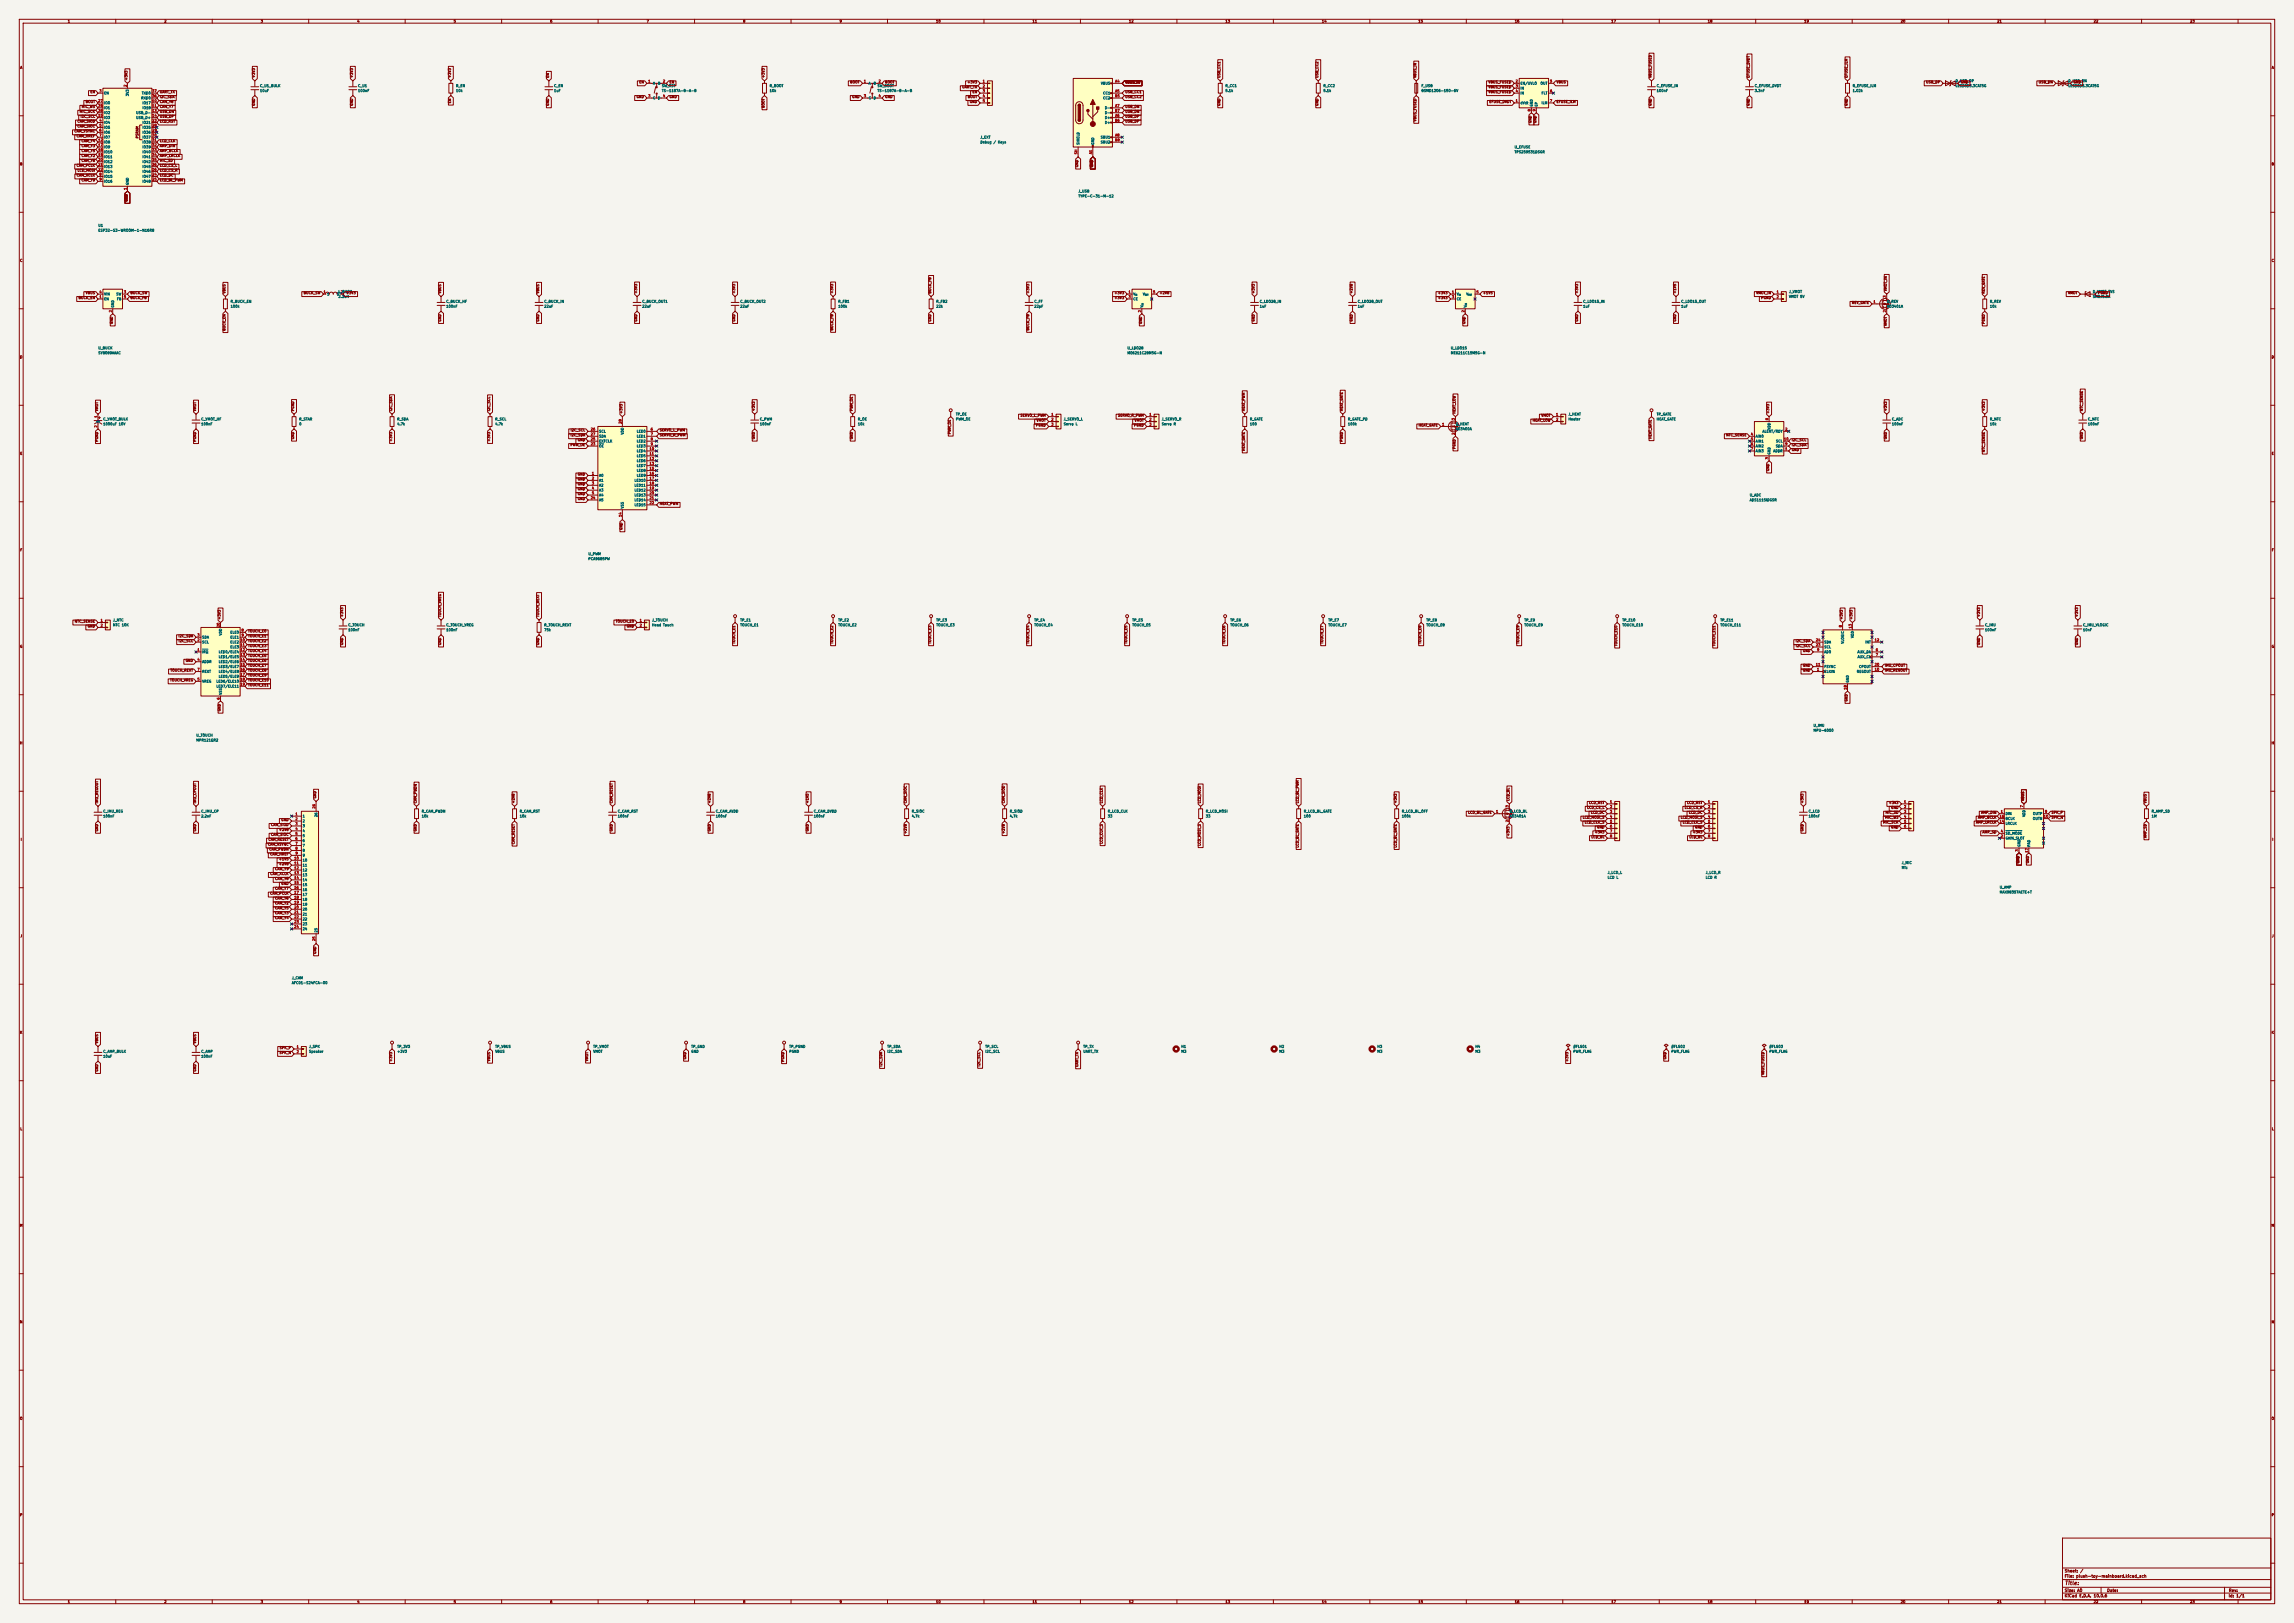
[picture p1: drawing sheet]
<svg xmlns="http://www.w3.org/2000/svg" width="1189mm" height="841mm" viewBox="0 0 1189 841" stroke-linecap="round" stroke-linejoin="round" font-family="sans-serif">
<defs><g id="words">
<text font-size="2" fill="#840000" x="1070" y="822">Title:</text>
<g font-size="1.5" fill="#840000">
<text x="1070" y="815">Sheet: /</text>
<text x="1070" y="818">File: plush-toy-mainboard.kicad_sch</text>
<text x="1070" y="825">Size: A0</text>
<text x="1092" y="825">Date:</text>
<text x="1155" y="825">Rev:</text>
<text x="1070" y="828">KiCad E.D.A. 10.0.6</text>
<text x="1155" y="828">Id: 1/1</text>
</g>
<g font-size="1.3" fill="#840000">
<text x="35" y="12">1</text>
<text x="85" y="12">2</text>
<text x="135" y="12">3</text>
<text x="185" y="12">4</text>
<text x="235" y="12">5</text>
<text x="285" y="12">6</text>
<text x="335" y="12">7</text>
<text x="385" y="12">8</text>
<text x="435" y="12">9</text>
<text x="485" y="12">10</text>
<text x="535" y="12">11</text>
<text x="585" y="12">12</text>
<text x="635" y="12">13</text>
<text x="685" y="12">14</text>
<text x="735" y="12">15</text>
<text x="785" y="12">16</text>
<text x="835" y="12">17</text>
<text x="885" y="12">18</text>
<text x="935" y="12">19</text>
<text x="985" y="12">20</text>
<text x="1035" y="12">21</text>
<text x="1085" y="12">22</text>
<text x="1135" y="12">23</text>
<text x="10" y="36">A</text>
<text x="1177" y="36">A</text>
<text x="66" y="42" transform="rotate(-90 66 42)">+3V3</text>
<text x="132" y="41" transform="rotate(-90 132 41)">+3V3</text>
<text x="183" y="41" transform="rotate(-90 183 41)">+3V3</text>
<text x="234" y="41" transform="rotate(-90 234 41)">+3V3</text>
<text x="285" y="41" transform="rotate(-90 285 41)">EN</text>
<text x="397" y="41" transform="rotate(-90 397 41)">+3V3</text>
<text x="633" y="41" transform="rotate(-90 633 41)">USB_CC1</text>
<text x="684" y="41" transform="rotate(-90 684 41)">USB_CC2</text>
<text x="734" y="41" transform="rotate(-90 734 41)">VBUS_IN</text>
<text x="856" y="41" transform="rotate(-90 856 41)">VBUS_FUSED</text>
<text x="907" y="41" transform="rotate(-90 907 41)">EFUSE_DVDT</text>
<text x="958" y="41" transform="rotate(-90 958 41)">EFUSE_ILM</text>
<text x="331" y="43">EN</text>
<text x="347" y="43">EN</text>
<text x="440" y="43">BOOT</text>
<text x="459" y="43">BOOT</text>
<text x="499" y="46">UART_TX</text>
<text x="501" y="43">+3V3</text>
<text x="583" y="43">VBUS_IN</text>
<text x="771" y="46">VBUS_FUSED</text>
<text x="771" y="43">VBUS_FUSED</text>
<text x="807" y="43">VBUS</text>
<text x="998" y="43">USB_DP</text>
<text x="1016" y="43">GND</text>
<text x="1056" y="43">USB_DN</text>
<text x="1075" y="43">GND</text>
<text x="44" y="54">BOOT</text>
<text x="47" y="49">EN</text>
<text x="83" y="54">CAM_Y8</text>
<text x="83" y="51">I2C_SDA</text>
<text x="83" y="49">UART_TX</text>
<text x="234" y="54" transform="rotate(-90 234 54)">EN</text>
<text x="330" y="51">GND</text>
<text x="347" y="51">GND</text>
<text x="442" y="51">GND</text>
<text x="459" y="51">GND</text>
<text x="501" y="51">BOOT</text>
<text x="502" y="54">GND</text>
<text x="504" y="49">EN</text>
<text x="583" y="51">USB_CC2</text>
<text x="583" y="49">USB_CC1</text>
<text x="771" y="49">VBUS_FUSED</text>
<text x="772" y="54">EFUSE_DVDT</text>
<text x="807" y="54">EFUSE_ILM</text>
<text x="41" y="59">MIC_SCK</text>
<text x="42" y="56">MIC_WS</text>
<text x="83" y="56">CAM_Y7</text>
<text x="83" y="59">USB_DN</text>
<text x="132" y="55" transform="rotate(-90 132 55)">GND</text>
<text x="183" y="55" transform="rotate(-90 183 55)">GND</text>
<text x="285" y="55" transform="rotate(-90 285 55)">GND</text>
<text x="397" y="56" transform="rotate(-90 397 56)">BOOT</text>
<text x="583" y="59">USB_DN</text>
<text x="583" y="56">USB_DN</text>
<text x="633" y="55" transform="rotate(-90 633 55)">GND</text>
<text x="684" y="55" transform="rotate(-90 684 55)">GND</text>
<text x="856" y="55" transform="rotate(-90 856 55)">GND</text>
<text x="907" y="55" transform="rotate(-90 907 55)">GND</text>
<text x="958" y="55" transform="rotate(-90 958 55)">GND</text>
<text x="40" y="64">CAM_SIOD</text>
<text x="42" y="61">I2C_SCL</text>
<text x="83" y="61">USB_DP</text>
<text x="83" y="64">LCD_RST</text>
<text x="583" y="64">USB_DP</text>
<text x="583" y="61">USB_DP</text>
<text x="734" y="63" transform="rotate(-90 734 63)">VBUS_FUSED</text>
<text x="794" y="64" transform="rotate(-90 794 64)">GND</text>
<text x="797" y="64" transform="rotate(-90 797 64)">GND</text>
<text x="38" y="69">CAM_VSYNC</text>
<text x="40" y="71">CAM_HREF</text>
<text x="40" y="66">CAM_SIOC</text>
<text x="72" y="72" transform="rotate(-90 72 72)">PSRAM</text>
<text x="42" y="74">CAM_Y4</text>
<text x="42" y="77">CAM_Y3</text>
<text x="83" y="74">LCD_CLK</text>
<text x="83" y="77">AMP_DIN</text>
<text x="42" y="79">CAM_Y5</text>
<text x="42" y="82">CAM_Y2</text>
<text x="83" y="79">AMP_BCLK</text>
<text x="83" y="82">AMP_LRCLK</text>
<text x="10" y="86">B</text>
<text x="40" y="87">CAM_PCLK</text>
<text x="40" y="89">LCD_MOSI</text>
<text x="42" y="84">CAM_Y6</text>
<text x="83" y="89">LCD_CS_R</text>
<text x="83" y="87">LCD_CS_L</text>
<text x="83" y="84">MIC_SD</text>
<text x="559" y="87" transform="rotate(-90 559 87)">GND</text>
<text x="567" y="87" transform="rotate(-90 567 87)">GND</text>
<text x="1177" y="86">B</text>
<text x="40" y="92">CAM_XCLK</text>
<text x="42" y="94">CAM_Y9</text>
<text x="83" y="92">LCD_DC</text>
<text x="83" y="94">LCD_BL_PWM</text>
<text x="66" y="105" transform="rotate(-90 66 105)">GND</text>
<text x="10" y="136">C</text>
<text x="1177" y="136">C</text>
<text x="41" y="155">BUCK_EN</text>
<text x="44" y="153">VBUS</text>
<text x="67" y="155">BUCK_FB</text>
<text x="67" y="153">BUCK_SW</text>
<text x="117" y="152" transform="rotate(-90 117 152)">VBUS</text>
<text x="157" y="153">BUCK_SW</text>
<text x="179" y="153">+3V3</text>
<text x="229" y="152" transform="rotate(-90 229 152)">VBUS</text>
<text x="280" y="152" transform="rotate(-90 280 152)">VBUS</text>
<text x="331" y="152" transform="rotate(-90 331 152)">+3V3</text>
<text x="381" y="152" transform="rotate(-90 381 152)">+3V3</text>
<text x="432" y="152" transform="rotate(-90 432 152)">+3V3</text>
<text x="483" y="152" transform="rotate(-90 483 152)">BUCK_FB</text>
<text x="534" y="152" transform="rotate(-90 534 152)">+3V3</text>
<text x="577" y="155">+3V3</text>
<text x="577" y="153">+3V3</text>
<text x="601" y="153">+2V8</text>
<text x="651" y="152" transform="rotate(-90 651 152)">+3V3</text>
<text x="701" y="152" transform="rotate(-90 701 152)">+2V8</text>
<text x="745" y="155">+3V3</text>
<text x="745" y="153">+3V3</text>
<text x="768" y="153">+1V5</text>
<text x="818" y="152" transform="rotate(-90 818 152)">+3V3</text>
<text x="869" y="152" transform="rotate(-90 869 152)">+1V5</text>
<text x="910" y="153">VMOT_IN</text>
<text x="913" y="155">PGND</text>
<text x="978" y="151" transform="rotate(-90 978 151)">VMOT_IN</text>
<text x="1029" y="152" transform="rotate(-90 1029 152)">REV_GATE</text>
<text x="1072" y="153">VMOT</text>
<text x="1087" y="153">PGND</text>
<text x="960" y="158">REV_GATE</text>
<text x="229" y="167" transform="rotate(-90 229 167)">GND</text>
<text x="280" y="167" transform="rotate(-90 280 167)">GND</text>
<text x="331" y="167" transform="rotate(-90 331 167)">GND</text>
<text x="381" y="167" transform="rotate(-90 381 167)">GND</text>
<text x="483" y="167" transform="rotate(-90 483 167)">GND</text>
<text x="651" y="167" transform="rotate(-90 651 167)">GND</text>
<text x="701" y="167" transform="rotate(-90 701 167)">GND</text>
<text x="818" y="167" transform="rotate(-90 818 167)">GND</text>
<text x="869" y="167" transform="rotate(-90 869 167)">GND</text>
<text x="59" y="168" transform="rotate(-90 59 168)">GND</text>
<text x="117" y="172" transform="rotate(-90 117 172)">BUCK_EN</text>
<text x="432" y="171" transform="rotate(-90 432 171)">BUCK_FB</text>
<text x="534" y="171" transform="rotate(-90 534 171)">BUCK_FB</text>
<text x="592" y="168" transform="rotate(-90 592 168)">GND</text>
<text x="760" y="168" transform="rotate(-90 760 168)">GND</text>
<text x="978" y="169" transform="rotate(-90 978 169)">VMOT</text>
<text x="1029" y="168" transform="rotate(-90 1029 168)">PGND</text>
<text x="10" y="186">D</text>
<text x="1177" y="186">D</text>
<text x="51" y="213" transform="rotate(-90 51 213)">VMOT</text>
<text x="102" y="213" transform="rotate(-90 102 213)">VMOT</text>
<text x="153" y="213" transform="rotate(-90 153 213)">PGND</text>
<text x="204" y="213" transform="rotate(-90 204 213)">I2C_SDA</text>
<text x="254" y="213" transform="rotate(-90 254 213)">I2C_SCL</text>
<text x="323" y="214" transform="rotate(-90 323 214)">+3V3</text>
<text x="391" y="213" transform="rotate(-90 391 213)">+3V3</text>
<text x="442" y="213" transform="rotate(-90 442 213)">PWM_OE</text>
<text x="645" y="213" transform="rotate(-90 645 213)">HEAT_PWM</text>
<text x="696" y="213" transform="rotate(-90 696 213)">HEAT_GATE</text>
<text x="755" y="214" transform="rotate(-90 755 214)">HEAT_LOW</text>
<text x="917" y="214" transform="rotate(-90 917 214)">+3V3</text>
<text x="978" y="213" transform="rotate(-90 978 213)">+3V3</text>
<text x="1029" y="213" transform="rotate(-90 1029 213)">+3V3</text>
<text x="1080" y="213" transform="rotate(-90 1080 213)">NTC_SENSE</text>
<text x="529" y="216">SERVO_L_PWM</text>
<text x="537" y="221">PGND</text>
<text x="537" y="219">VMOT</text>
<text x="579" y="216">SERVO_R_PWM</text>
<text x="588" y="221">PGND</text>
<text x="588" y="219">VMOT</text>
<text x="735" y="221">HEAT_GATE</text>
<text x="794" y="219">HEAT_LOW</text>
<text x="799" y="216">VMOT</text>
<text x="153" y="228" transform="rotate(-90 153 228)">GND</text>
<text x="296" y="226">I2C_SDA</text>
<text x="296" y="224">I2C_SCL</text>
<text x="342" y="224">SERVO_L_PWM</text>
<text x="342" y="226">SERVO_R_PWM</text>
<text x="391" y="228" transform="rotate(-90 391 228)">GND</text>
<text x="442" y="228" transform="rotate(-90 442 228)">GND</text>
<text x="493" y="225" transform="rotate(-90 493 225)">PWM_OE</text>
<text x="856" y="228" transform="rotate(-90 856 228)">HEAT_GATE</text>
<text x="895" y="226">NTC_SENSE</text>
<text x="978" y="228" transform="rotate(-90 978 228)">GND</text>
<text x="1080" y="228" transform="rotate(-90 1080 228)">GND</text>
<text x="51" y="229" transform="rotate(-90 51 229)">PGND</text>
<text x="102" y="229" transform="rotate(-90 102 229)">PGND</text>
<text x="204" y="229" transform="rotate(-90 204 229)">+3V3</text>
<text x="254" y="229" transform="rotate(-90 254 229)">+3V3</text>
<text x="296" y="231">PWM_OE</text>
<text x="299" y="229">GND</text>
<text x="645" y="234" transform="rotate(-90 645 234)">HEAT_GATE</text>
<text x="696" y="229" transform="rotate(-90 696 229)">PGND</text>
<text x="755" y="233" transform="rotate(-90 755 233)">PGND</text>
<text x="929" y="234">GND</text>
<text x="929" y="231">I2C_SDA</text>
<text x="929" y="229">I2C_SCL</text>
<text x="10" y="236">E</text>
<text x="1029" y="234" transform="rotate(-90 1029 234)">NTC_SENSE</text>
<text x="1177" y="236">E</text>
<text x="917" y="244" transform="rotate(-90 917 244)">GND</text>
<text x="299" y="247">GND</text>
<text x="299" y="249">GND</text>
<text x="299" y="252">GND</text>
<text x="299" y="257">GND</text>
<text x="299" y="254">GND</text>
<text x="299" y="259">GND</text>
<text x="342" y="262">HEAT_PWM</text>
<text x="323" y="275" transform="rotate(-90 323 275)">GND</text>
<text x="10" y="286">F</text>
<text x="1177" y="286">F</text>
<text x="39" y="323">NTC_SENSE</text>
<text x="115" y="321" transform="rotate(-90 115 321)">+3V3</text>
<text x="178" y="320" transform="rotate(-90 178 320)">+3V3</text>
<text x="229" y="320" transform="rotate(-90 229 320)">TOUCH_VREG</text>
<text x="280" y="320" transform="rotate(-90 280 320)">TOUCH_REXT</text>
<text x="319" y="323">TOUCH_E0</text>
<text x="955" y="321" transform="rotate(-90 955 321)">+3V3</text>
<text x="960" y="321" transform="rotate(-90 960 321)">+3V3</text>
<text x="1026" y="320" transform="rotate(-90 1026 320)">+3V3</text>
<text x="1077" y="320" transform="rotate(-90 1077 320)">+3V3</text>
<text x="45" y="325">GND</text>
<text x="128" y="328">TOUCH_E0</text>
<text x="325" y="325">GND</text>
<text x="10" y="336">G</text>
<text x="92" y="331">I2C_SDA</text>
<text x="92" y="333">I2C_SCL</text>
<text x="128" y="331">TOUCH_E1</text>
<text x="128" y="333">TOUCH_E2</text>
<text x="128" y="336">TOUCH_E3</text>
<text x="178" y="334" transform="rotate(-90 178 334)">GND</text>
<text x="229" y="334" transform="rotate(-90 229 334)">GND</text>
<text x="280" y="334" transform="rotate(-90 280 334)">GND</text>
<text x="381" y="334" transform="rotate(-90 381 334)">TOUCH_E1</text>
<text x="432" y="334" transform="rotate(-90 432 334)">TOUCH_E2</text>
<text x="483" y="334" transform="rotate(-90 483 334)">TOUCH_E3</text>
<text x="534" y="334" transform="rotate(-90 534 334)">TOUCH_E4</text>
<text x="585" y="334" transform="rotate(-90 585 334)">TOUCH_E5</text>
<text x="635" y="334" transform="rotate(-90 635 334)">TOUCH_E6</text>
<text x="686" y="334" transform="rotate(-90 686 334)">TOUCH_E7</text>
<text x="737" y="334" transform="rotate(-90 737 334)">TOUCH_E8</text>
<text x="788" y="334" transform="rotate(-90 788 334)">TOUCH_E9</text>
<text x="839" y="335" transform="rotate(-90 839 335)">TOUCH_E10</text>
<text x="889" y="335" transform="rotate(-90 889 335)">TOUCH_E11</text>
<text x="931" y="333">I2C_SDA</text>
<text x="931" y="336">I2C_SCL</text>
<text x="1026" y="334" transform="rotate(-90 1026 334)">GND</text>
<text x="1077" y="334" transform="rotate(-90 1077 334)">GND</text>
<text x="1177" y="336">G</text>
<text x="128" y="338">TOUCH_E4</text>
<text x="128" y="341">TOUCH_E5</text>
<text x="934" y="338">GND</text>
<text x="96" y="343">GND</text>
<text x="128" y="343">TOUCH_E6</text>
<text x="128" y="346">TOUCH_E7</text>
<text x="934" y="346">GND</text>
<text x="977" y="346">IMU_CPOUT</text>
<text x="88" y="353">TOUCH_VREG</text>
<text x="88" y="348">TOUCH_REXT</text>
<text x="128" y="348">TOUCH_E8</text>
<text x="128" y="351">TOUCH_E9</text>
<text x="128" y="353">TOUCH_E10</text>
<text x="934" y="348">GND</text>
<text x="977" y="348">IMU_REGOUT</text>
<text x="128" y="356">TOUCH_E11</text>
<text x="958" y="364" transform="rotate(-90 958 364)">GND</text>
<text x="115" y="369" transform="rotate(-90 115 369)">GND</text>
<text x="10" y="386">H</text>
<text x="1177" y="386">H</text>
<text x="164" y="414" transform="rotate(-90 164 414)">GND</text>
<text x="51" y="416" transform="rotate(-90 51 416)">IMU_REGOUT</text>
<text x="102" y="416" transform="rotate(-90 102 416)">IMU_CPOUT</text>
<text x="216" y="416" transform="rotate(-90 216 416)">CAM_PWDN</text>
<text x="267" y="416" transform="rotate(-90 267 416)">+2V8</text>
<text x="318" y="416" transform="rotate(-90 318 416)">CAM_RESET</text>
<text x="369" y="416" transform="rotate(-90 369 416)">+2V8</text>
<text x="419" y="416" transform="rotate(-90 419 416)">+1V5</text>
<text x="470" y="416" transform="rotate(-90 470 416)">CAM_SIOC</text>
<text x="521" y="416" transform="rotate(-90 521 416)">CAM_SIOD</text>
<text x="572" y="416" transform="rotate(-90 572 416)">LCD_CLK</text>
<text x="623" y="416" transform="rotate(-90 623 416)">LCD_MOSI</text>
<text x="673" y="416" transform="rotate(-90 673 416)">LCD_BL_PWM</text>
<text x="724" y="416" transform="rotate(-90 724 416)">+3V3</text>
<text x="783" y="415" transform="rotate(-90 783 415)">LCD_BL</text>
<text x="822" y="419">LCD_CS_L</text>
<text x="823" y="417">LCD_RST</text>
<text x="873" y="419">LCD_CS_R</text>
<text x="874" y="417">LCD_RST</text>
<text x="935" y="416" transform="rotate(-90 935 416)">+3V3</text>
<text x="979" y="417">+3V3</text>
<text x="980" y="419">GND</text>
<text x="1049" y="415" transform="rotate(-90 1049 415)">VBUS</text>
<text x="1113" y="416" transform="rotate(-90 1113 416)">VBUS</text>
<text x="146" y="426">GND</text>
<text x="761" y="422">LCD_BL_GATE</text>
<text x="820" y="424">LCD_MOSI_S</text>
<text x="824" y="422">LCD_DC</text>
<text x="871" y="424">LCD_MOSI_S</text>
<text x="875" y="422">LCD_DC</text>
<text x="977" y="424">MIC_WS</text>
<text x="977" y="422">MIC_SD</text>
<text x="1025" y="424">AMP_BCLK</text>
<text x="1027" y="422">AMP_DIN</text>
<text x="1063" y="422">SPK_P</text>
<text x="1063" y="424">SPK_N</text>
<text x="51" y="431" transform="rotate(-90 51 431)">GND</text>
<text x="102" y="431" transform="rotate(-90 102 431)">GND</text>
<text x="140" y="428">CAM_SIOD</text>
<text x="144" y="431">+2V8</text>
<text x="216" y="431" transform="rotate(-90 216 431)">GND</text>
<text x="318" y="431" transform="rotate(-90 318 431)">GND</text>
<text x="369" y="431" transform="rotate(-90 369 431)">GND</text>
<text x="419" y="431" transform="rotate(-90 419 431)">GND</text>
<text x="821" y="427">LCD_CLK_S</text>
<text x="828" y="430">GND</text>
<text x="872" y="427">LCD_CLK_S</text>
<text x="878" y="430">GND</text>
<text x="935" y="431" transform="rotate(-90 935 431)">GND</text>
<text x="976" y="427">MIC_SCK</text>
<text x="980" y="430">GND</text>
<text x="1024" y="427">AMP_LRCLK</text>
<text x="11" y="436">I</text>
<text x="139" y="436">CAM_RESET</text>
<text x="140" y="433">CAM_SIOC</text>
<text x="267" y="438" transform="rotate(-90 267 438)">CAM_RESET</text>
<text x="470" y="432" transform="rotate(-90 470 432)">+2V8</text>
<text x="521" y="432" transform="rotate(-90 521 432)">+2V8</text>
<text x="572" y="437" transform="rotate(-90 572 437)">LCD_CLK_S</text>
<text x="783" y="433" transform="rotate(-90 783 433)">+3V3</text>
<text x="825" y="435">LCD_BL</text>
<text x="826" y="432">+3V3</text>
<text x="875" y="435">LCD_BL</text>
<text x="877" y="432">+3V3</text>
<text x="1027" y="432">AMP_SD</text>
<text x="1113" y="434" transform="rotate(-90 1113 434)">AMP_SD</text>
<text x="1178" y="436">I</text>
<text x="139" y="438">CAM_VSYNC</text>
<text x="139" y="441">CAM_PWDN</text>
<text x="140" y="444">CAM_HREF</text>
<text x="623" y="438" transform="rotate(-90 623 438)">LCD_MOSI_S</text>
<text x="673" y="439" transform="rotate(-90 673 439)">LCD_BL_GATE</text>
<text x="724" y="439" transform="rotate(-90 724 439)">LCD_BL_GATE</text>
<text x="144" y="446">+1V5</text>
<text x="144" y="449">+2V8</text>
<text x="1047" y="447" transform="rotate(-90 1047 447)">GND</text>
<text x="1052" y="447" transform="rotate(-90 1052 447)">GND</text>
<text x="140" y="454">CAM_XCLK</text>
<text x="142" y="451">CAM_Y9</text>
<text x="142" y="456">CAM_Y8</text>
<text x="142" y="461">CAM_Y7</text>
<text x="146" y="459">GND</text>
<text x="140" y="464">CAM_PCLK</text>
<text x="142" y="466">CAM_Y6</text>
<text x="142" y="469">CAM_Y2</text>
<text x="142" y="471">CAM_Y5</text>
<text x="142" y="474">CAM_Y3</text>
<text x="142" y="477">CAM_Y4</text>
<text x="10" y="486">J</text>
<text x="1177" y="486">J</text>
<text x="164" y="494" transform="rotate(-90 164 494)">GND</text>
<text x="10" y="536">K</text>
<text x="1177" y="536">K</text>
<text x="51" y="541" transform="rotate(-90 51 541)">VBUS</text>
<text x="102" y="541" transform="rotate(-90 102 541)">VBUS</text>
<text x="145" y="544">SPK_P</text>
<text x="145" y="546">SPK_N</text>
<text x="204" y="550" transform="rotate(-90 204 550)">+3V3</text>
<text x="254" y="550" transform="rotate(-90 254 550)">VBUS</text>
<text x="305" y="550" transform="rotate(-90 305 550)">VMOT</text>
<text x="356" y="549" transform="rotate(-90 356 549)">GND</text>
<text x="407" y="550" transform="rotate(-90 407 550)">PGND</text>
<text x="813" y="550" transform="rotate(-90 813 550)">+3V3</text>
<text x="864" y="549" transform="rotate(-90 864 549)">GND</text>
<text x="51" y="555" transform="rotate(-90 51 555)">GND</text>
<text x="102" y="555" transform="rotate(-90 102 555)">GND</text>
<text x="458" y="553" transform="rotate(-90 458 553)">I2C_SDA</text>
<text x="508" y="553" transform="rotate(-90 508 553)">I2C_SCL</text>
<text x="559" y="553" transform="rotate(-90 559 553)">UART_TX</text>
<text x="915" y="557" transform="rotate(-90 915 557)">VBUS_FUSED</text>
<text x="10" y="586">L</text>
<text x="1177" y="586">L</text>
<text x="10" y="636">M</text>
<text x="1177" y="636">M</text>
<text x="10" y="686">N</text>
<text x="1177" y="686">N</text>
<text x="10" y="736">O</text>
<text x="1177" y="736">O</text>
<text x="10" y="786">P</text>
<text x="1177" y="786">P</text>
<text x="35" y="831">1</text>
<text x="85" y="831">2</text>
<text x="135" y="831">3</text>
<text x="185" y="831">4</text>
<text x="235" y="831">5</text>
<text x="285" y="831">6</text>
<text x="335" y="831">7</text>
<text x="385" y="831">8</text>
<text x="435" y="831">9</text>
<text x="485" y="831">10</text>
<text x="535" y="831">11</text>
<text x="585" y="831">12</text>
<text x="635" y="831">13</text>
<text x="685" y="831">14</text>
<text x="735" y="831">15</text>
<text x="785" y="831">16</text>
<text x="835" y="831">17</text>
<text x="885" y="831">18</text>
<text x="935" y="831">19</text>
<text x="985" y="831">20</text>
<text x="1035" y="831">21</text>
<text x="1085" y="831">22</text>
<text x="1135" y="831">23</text>
</g>
<g font-size="1.3" fill="#a90000">
<text x="66" y="45" transform="rotate(-90 66 45)">2</text>
<text x="336" y="43">1</text>
<text x="343" y="43">2</text>
<text x="448" y="43">1</text>
<text x="455" y="43">2</text>
<text x="509" y="43">1</text>
<text x="509" y="46">2</text>
<text x="578" y="43">A4</text>
<text x="785" y="43">2</text>
<text x="785" y="46">3</text>
<text x="803" y="43">5</text>
<text x="51" y="53">27</text>
<text x="51" y="48">3</text>
<text x="79" y="53">10</text>
<text x="79" y="51">36</text>
<text x="79" y="48">37</text>
<text x="336" y="51">3</text>
<text x="343" y="51">4</text>
<text x="448" y="51">3</text>
<text x="455" y="51">4</text>
<text x="509" y="48">3</text>
<text x="509" y="51">4</text>
<text x="509" y="53">5</text>
<text x="578" y="51">B5</text>
<text x="578" y="48">A5</text>
<text x="785" y="53">1</text>
<text x="785" y="48">4</text>
<text x="803" y="48">6</text>
<text x="803" y="53">7</text>
<text x="51" y="58">38</text>
<text x="51" y="56">39</text>
<text x="79" y="56">11</text>
<text x="79" y="58">13</text>
<text x="578" y="58">B7</text>
<text x="578" y="56">A7</text>
<text x="794" y="58" transform="rotate(-90 794 58)">8</text>
<text x="796" y="58" transform="rotate(-90 796 58)">9</text>
<text x="51" y="61">15</text>
<text x="51" y="63">4</text>
<text x="51" y="66">5</text>
<text x="79" y="61">14</text>
<text x="79" y="63">23</text>
<text x="79" y="66">28</text>
<text x="578" y="63">B6</text>
<text x="578" y="61">A6</text>
<text x="51" y="68">6</text>
<text x="51" y="71">7</text>
<text x="79" y="68">29</text>
<text x="79" y="71">30</text>
<text x="578" y="71">A8</text>
<text x="51" y="74">12</text>
<text x="51" y="76">17</text>
<text x="79" y="74">31</text>
<text x="79" y="76">32</text>
<text x="578" y="74">B8</text>
<text x="51" y="79">18</text>
<text x="51" y="81">19</text>
<text x="51" y="84">20</text>
<text x="79" y="79">33</text>
<text x="79" y="81">34</text>
<text x="79" y="84">35</text>
<text x="559" y="80" transform="rotate(-90 559 80)">SH</text>
<text x="566" y="80" transform="rotate(-90 566 80)">A1</text>
<text x="51" y="86">21</text>
<text x="51" y="89">22</text>
<text x="79" y="89">16</text>
<text x="79" y="86">26</text>
<text x="51" y="91">8</text>
<text x="51" y="94">9</text>
<text x="79" y="91">24</text>
<text x="79" y="94">25</text>
<text x="66" y="99" transform="rotate(-90 66 99)">1</text>
<text x="51" y="155">1</text>
<text x="51" y="152">4</text>
<text x="64" y="152">3</text>
<text x="64" y="155">5</text>
<text x="168" y="152">1</text>
<text x="176" y="152">2</text>
<text x="585" y="152">1</text>
<text x="585" y="155">3</text>
<text x="597" y="152">5</text>
<text x="752" y="152">1</text>
<text x="752" y="155">3</text>
<text x="765" y="152">5</text>
<text x="921" y="152">1</text>
<text x="921" y="155">2</text>
<text x="978" y="154" transform="rotate(-90 978 154)">3</text>
<text x="971" y="157">1</text>
<text x="58" y="162" transform="rotate(-90 58 162)">2</text>
<text x="592" y="162" transform="rotate(-90 592 162)">2</text>
<text x="759" y="162" transform="rotate(-90 759 162)">2</text>
<text x="978" y="162" transform="rotate(-90 978 162)">2</text>
<text x="545" y="216">1</text>
<text x="596" y="216">1</text>
<text x="806" y="216">1</text>
<text x="51" y="222" transform="rotate(-90 51 222)">2</text>
<text x="51" y="217" transform="rotate(-90 51 217)">1</text>
<text x="322" y="220" transform="rotate(-90 322 220)">28</text>
<text x="545" y="218">2</text>
<text x="545" y="221">3</text>
<text x="596" y="218">2</text>
<text x="596" y="221">3</text>
<text x="747" y="221">1</text>
<text x="754" y="218" transform="rotate(-90 754 218)">3</text>
<text x="806" y="218">2</text>
<text x="917" y="218" transform="rotate(-90 917 218)">8</text>
<text x="306" y="223">26</text>
<text x="306" y="226">27</text>
<text x="337" y="223">6</text>
<text x="337" y="226">7</text>
<text x="754" y="226" transform="rotate(-90 754 226)">2</text>
<text x="907" y="226">4</text>
<text x="925" y="223">2</text>
<text x="306" y="231">23</text>
<text x="306" y="228">25</text>
<text x="336" y="234">10</text>
<text x="337" y="228">8</text>
<text x="337" y="231">9</text>
<text x="907" y="228">5</text>
<text x="907" y="231">6</text>
<text x="907" y="234">7</text>
<text x="924" y="228">10</text>
<text x="925" y="234">1</text>
<text x="925" y="231">9</text>
<text x="336" y="236">11</text>
<text x="336" y="239">12</text>
<text x="917" y="238" transform="rotate(-90 917 238)">3</text>
<text x="336" y="241">13</text>
<text x="336" y="244">15</text>
<text x="307" y="246">1</text>
<text x="307" y="249">2</text>
<text x="307" y="251">3</text>
<text x="336" y="246">16</text>
<text x="336" y="249">17</text>
<text x="336" y="251">18</text>
<text x="307" y="254">4</text>
<text x="307" y="256">5</text>
<text x="336" y="254">19</text>
<text x="336" y="256">20</text>
<text x="306" y="259">24</text>
<text x="336" y="259">21</text>
<text x="336" y="261">22</text>
<text x="322" y="268" transform="rotate(-90 322 268)">14</text>
<text x="52" y="322">1</text>
<text x="331" y="322">1</text>
<text x="52" y="325">2</text>
<text x="114" y="325" transform="rotate(-90 114 325)">20</text>
<text x="125" y="328">8</text>
<text x="331" y="325">2</text>
<text x="955" y="325" transform="rotate(-90 955 325)">8</text>
<text x="960" y="326" transform="rotate(-90 960 326)">13</text>
<text x="102" y="333">2</text>
<text x="102" y="330">3</text>
<text x="124" y="333">10</text>
<text x="124" y="335">11</text>
<text x="125" y="330">9</text>
<text x="941" y="335">23</text>
<text x="941" y="333">24</text>
<text x="971" y="333">12</text>
<text x="102" y="338">1</text>
<text x="124" y="338">12</text>
<text x="124" y="340">13</text>
<text x="942" y="338">9</text>
<text x="972" y="338">6</text>
<text x="972" y="340">7</text>
<text x="102" y="343">4</text>
<text x="102" y="348">7</text>
<text x="124" y="343">14</text>
<text x="124" y="345">15</text>
<text x="124" y="348">16</text>
<text x="941" y="345">11</text>
<text x="942" y="348">1</text>
<text x="971" y="348">10</text>
<text x="971" y="345">20</text>
<text x="102" y="353">5</text>
<text x="124" y="350">17</text>
<text x="124" y="353">18</text>
<text x="124" y="355">19</text>
<text x="957" y="358" transform="rotate(-90 957 358)">18</text>
<text x="114" y="363" transform="rotate(-90 114 363)">6</text>
<text x="164" y="419" transform="rotate(-90 164 419)">26</text>
<text x="782" y="419" transform="rotate(-90 782 419)">3</text>
<text x="834" y="416">1</text>
<text x="834" y="419">2</text>
<text x="885" y="416">1</text>
<text x="885" y="419">2</text>
<text x="987" y="416">1</text>
<text x="987" y="419">2</text>
<text x="1049" y="419" transform="rotate(-90 1049 419)">7</text>
<text x="153" y="423">1</text>
<text x="153" y="425">2</text>
<text x="775" y="422">1</text>
<text x="834" y="422">3</text>
<text x="834" y="424">4</text>
<text x="885" y="422">3</text>
<text x="885" y="424">4</text>
<text x="987" y="422">3</text>
<text x="987" y="424">4</text>
<text x="1036" y="424">16</text>
<text x="1037" y="422">1</text>
<text x="1059" y="424">10</text>
<text x="1060" y="422">9</text>
<text x="153" y="428">3</text>
<text x="153" y="430">4</text>
<text x="782" y="426" transform="rotate(-90 782 426)">2</text>
<text x="834" y="427">5</text>
<text x="834" y="429">6</text>
<text x="834" y="432">7</text>
<text x="885" y="427">5</text>
<text x="885" y="429">6</text>
<text x="885" y="432">7</text>
<text x="987" y="427">5</text>
<text x="987" y="429">6</text>
<text x="1036" y="427">14</text>
<text x="1037" y="432">4</text>
<text x="153" y="433">5</text>
<text x="153" y="435">6</text>
<text x="834" y="434">8</text>
<text x="885" y="434">8</text>
<text x="1037" y="434">2</text>
<text x="153" y="438">7</text>
<text x="153" y="441">8</text>
<text x="153" y="443">9</text>
<text x="1046" y="441" transform="rotate(-90 1046 441)">3</text>
<text x="1051" y="442" transform="rotate(-90 1051 442)">17</text>
<text x="152" y="446">10</text>
<text x="152" y="448">11</text>
<text x="152" y="451">12</text>
<text x="152" y="453">13</text>
<text x="152" y="456">14</text>
<text x="152" y="458">15</text>
<text x="152" y="461">16</text>
<text x="152" y="463">17</text>
<text x="152" y="466">18</text>
<text x="152" y="468">19</text>
<text x="152" y="471">20</text>
<text x="152" y="474">21</text>
<text x="152" y="476">22</text>
<text x="152" y="479">23</text>
<text x="152" y="481">24</text>
<text x="164" y="488" transform="rotate(-90 164 488)">25</text>
<text x="154" y="543">1</text>
<text x="154" y="546">2</text>
</g>
<g font-size="1.3" fill="#006464">
<text x="135" y="45">C_U1_BULK</text>
<text x="135" y="48">10uF</text>
<text x="185" y="45">C_U1</text>
<text x="185" y="48">100nF</text>
<text x="236" y="45">R_EN</text>
<text x="236" y="48">10k</text>
<text x="287" y="45">C_EN</text>
<text x="287" y="48">1uF</text>
<text x="338" y="44">A</text>
<text x="341" y="44">B</text>
<text x="343" y="45">SW_RST</text>
<text x="343" y="48">TS-1187A-B-A-B</text>
<text x="399" y="45">R_BOOT</text>
<text x="399" y="48">10k</text>
<text x="450" y="44">A</text>
<text x="453" y="44">B</text>
<text x="455" y="45">SW_BOOT</text>
<text x="455" y="48">TS-1187A-B-A-B</text>
<text x="570" y="44">VBUS</text>
<text x="635" y="45">R_CC1</text>
<text x="635" y="48">5.1k</text>
<text x="686" y="45">R_CC2</text>
<text x="686" y="48">5.1k</text>
<text x="737" y="45">F_USB</text>
<text x="737" y="48">BSMD1206-150-6V</text>
<text x="788" y="44">EN/UVLO</text>
<text x="788" y="47">IN</text>
<text x="798" y="44">OUT</text>
<text x="859" y="45">C_EFUSE_IN</text>
<text x="859" y="48">100nF</text>
<text x="909" y="45">C_EFUSE_DVDT</text>
<text x="909" y="48">3.3nF</text>
<text x="960" y="45">R_EFUSE_ILM</text>
<text x="960" y="48">1.02k</text>
<text x="1013" y="43">D_USB_DP</text>
<text x="1013" y="45">LESD8D3.3CAT5G</text>
<text x="1072" y="43">D_USB_DN</text>
<text x="1072" y="45">LESD8D3.3CAT5G</text>
<text x="54" y="49">EN</text>
<text x="67" y="50" transform="rotate(-90 67 50)">3V3</text>
<text x="73" y="52">RXD0</text>
<text x="73" y="49">TXD0</text>
<text x="338" y="52">C</text>
<text x="341" y="52">D</text>
<text x="450" y="52">C</text>
<text x="453" y="52">D</text>
<text x="572" y="49">CC1</text>
<text x="572" y="52">CC2</text>
<text x="788" y="49">IN</text>
<text x="799" y="49">FLT</text>
<text x="54" y="54">IO0</text>
<text x="54" y="59">IO2</text>
<text x="54" y="57">IO1</text>
<text x="70" y="59">USB_D-</text>
<text x="74" y="54">IO17</text>
<text x="74" y="57">IO18</text>
<text x="572" y="57">D-</text>
<text x="572" y="59">D-</text>
<text x="788" y="54">dVdt</text>
<text x="795" y="55" transform="rotate(-90 795 55)">GND</text>
<text x="797" y="55" transform="rotate(-90 797 55)">EP</text>
<text x="799" y="54">ILM</text>
<text x="54" y="64">IO4</text>
<text x="54" y="62">IO3</text>
<text x="70" y="62">USB_D+</text>
<text x="74" y="64">IO21</text>
<text x="572" y="62">D+</text>
<text x="572" y="64">D+</text>
<text x="54" y="67">IO5</text>
<text x="54" y="70">IO6</text>
<text x="74" y="67">IO35</text>
<text x="74" y="70">IO36</text>
<text x="54" y="72">IO7</text>
<text x="54" y="75">IO8</text>
<text x="54" y="77">IO9</text>
<text x="74" y="72">IO37</text>
<text x="74" y="75">IO38</text>
<text x="74" y="77">IO39</text>
<text x="508" y="72">J_EXT</text>
<text x="508" y="75">Debug / Keys</text>
<text x="560" y="75" transform="rotate(-90 560 75)">SHIELD</text>
<text x="567" y="75" transform="rotate(-90 567 75)">GND</text>
<text x="570" y="72">SBU1</text>
<text x="570" y="75">SBU2</text>
<text x="785" y="77">U_EFUSE</text>
<text x="54" y="80">IO10</text>
<text x="54" y="82">IO11</text>
<text x="74" y="80">IO40</text>
<text x="74" y="82">IO41</text>
<text x="785" y="80">TPS259531DSGR</text>
<text x="54" y="85">IO12</text>
<text x="54" y="87">IO13</text>
<text x="54" y="90">IO14</text>
<text x="74" y="90">IO46</text>
<text x="74" y="87">IO45</text>
<text x="74" y="85">IO42</text>
<text x="54" y="92">IO15</text>
<text x="54" y="95">IO16</text>
<text x="74" y="92">IO47</text>
<text x="74" y="95">IO48</text>
<text x="67" y="96" transform="rotate(-90 67 96)">GND</text>
<text x="559" y="100">J_USB</text>
<text x="559" y="103">TYPE-C-31-M-12</text>
<text x="51" y="118">U1</text>
<text x="51" y="120">ESP32-S3-WROOM-1-N16R8</text>
<text x="54" y="156">EN</text>
<text x="54" y="153">VIN</text>
<text x="60" y="153">SW</text>
<text x="60" y="156">FB</text>
<text x="169" y="153">1</text>
<text x="175" y="153">2</text>
<text x="175" y="152">L_BUCK</text>
<text x="175" y="155">2.2uH</text>
<text x="587" y="153">V</text>
<text x="587" y="156">CE</text>
<text x="592" y="153">V</text>
<text x="755" y="153">V</text>
<text x="755" y="156">CE</text>
<text x="760" y="153">V</text>
<text x="927" y="152">J_VMOT</text>
<text x="927" y="155">VMOT 5V</text>
<text x="1085" y="152">D_VMOT_TVS</text>
<text x="1085" y="155">SMBJ5.0A</text>
<text x="59" y="160" transform="rotate(-90 59 160)">GND</text>
<text x="119" y="157">R_BUCK_EN</text>
<text x="119" y="160">100k</text>
<text x="231" y="157">C_BUCK_HF</text>
<text x="231" y="160">100nF</text>
<text x="282" y="157">C_BUCK_IN</text>
<text x="282" y="160">22uF</text>
<text x="333" y="157">C_BUCK_OUT1</text>
<text x="333" y="160">22uF</text>
<text x="384" y="157">C_BUCK_OUT2</text>
<text x="384" y="160">22uF</text>
<text x="434" y="157">R_FB1</text>
<text x="434" y="160">100k</text>
<text x="485" y="157">R_FB2</text>
<text x="485" y="160">22k</text>
<text x="536" y="157">C_FF</text>
<text x="536" y="160">22pF</text>
<text x="593" y="160" transform="rotate(-90 593 160)">V</text>
<text x="653" y="157">C_LDO28_IN</text>
<text x="653" y="160">1uF</text>
<text x="704" y="157">C_LDO28_OUT</text>
<text x="704" y="160">1uF</text>
<text x="760" y="160" transform="rotate(-90 760 160)">V</text>
<text x="820" y="157">C_LDO15_IN</text>
<text x="820" y="160">1uF</text>
<text x="871" y="157">C_LDO15_OUT</text>
<text x="871" y="160">1uF</text>
<text x="978" y="157">Q_REV</text>
<text x="978" y="160">AO3401A</text>
<text x="1031" y="157">R_REV</text>
<text x="1031" y="160">10k</text>
<text x="51" y="181">U_BUCK</text>
<text x="51" y="184">SY8089AAAC</text>
<text x="584" y="181">U_LDO28</text>
<text x="584" y="184">ME6211C28M5G-N</text>
<text x="752" y="181">U_LDO15</text>
<text x="752" y="184">ME6211C15M5G-N</text>
<text x="495" y="216">TP_OE</text>
<text x="813" y="216">J_HEAT</text>
<text x="859" y="216">TP_GATE</text>
<text x="52" y="219" transform="rotate(-90 52 219)">2</text>
<text x="52" y="219" transform="rotate(-90 52 219)">1</text>
<text x="53" y="218">C_VMOT_BULK</text>
<text x="53" y="221">1000uF 10V</text>
<text x="104" y="218">C_VMOT_HF</text>
<text x="104" y="221">100nF</text>
<text x="155" y="218">R_STAR</text>
<text x="155" y="221">0</text>
<text x="206" y="218">R_SDA</text>
<text x="206" y="221">4.7k</text>
<text x="257" y="218">R_SCL</text>
<text x="257" y="221">4.7k</text>
<text x="394" y="218">C_PWM</text>
<text x="394" y="221">100nF</text>
<text x="444" y="218">R_OE</text>
<text x="444" y="221">10k</text>
<text x="495" y="218">PWM_OE</text>
<text x="551" y="218">J_SERVO_L</text>
<text x="551" y="221">Servo L</text>
<text x="602" y="218">J_SERVO_R</text>
<text x="602" y="221">Servo R</text>
<text x="648" y="218">R_GATE</text>
<text x="648" y="221">100</text>
<text x="698" y="218">R_GATE_PD</text>
<text x="698" y="221">100k</text>
<text x="754" y="221">Q_HEAT</text>
<text x="813" y="218">Heater</text>
<text x="859" y="218">HEAT_GATE</text>
<text x="980" y="218">C_ADC</text>
<text x="980" y="221">100nF</text>
<text x="1031" y="218">R_NTC</text>
<text x="1031" y="221">10k</text>
<text x="1082" y="218">C_NTC</text>
<text x="1082" y="221">100nF</text>
<text x="310" y="224">SCL</text>
<text x="310" y="227">SDA</text>
<text x="324" y="225" transform="rotate(-90 324 225)">VDD</text>
<text x="330" y="224">LED0</text>
<text x="330" y="227">LED1</text>
<text x="754" y="223">AO3400A</text>
<text x="910" y="227">AIN0</text>
<text x="913" y="224">ALERT/RDY</text>
<text x="918" y="223" transform="rotate(-90 918 223)">VDD</text>
<text x="310" y="232">OE</text>
<text x="310" y="230">EXTCLK</text>
<text x="330" y="230">LED2</text>
<text x="330" y="232">LED3</text>
<text x="910" y="230">AIN1</text>
<text x="910" y="232">AIN2</text>
<text x="920" y="232">SDA</text>
<text x="920" y="230">SCL</text>
<text x="330" y="235">LED4</text>
<text x="330" y="237">LED5</text>
<text x="330" y="240">LED6</text>
<text x="910" y="235">AIN3</text>
<text x="918" y="236" transform="rotate(-90 918 236)">GND</text>
<text x="919" y="235">ADDR</text>
<text x="330" y="242">LED7</text>
<text x="330" y="245">LED8</text>
<text x="310" y="247">A0</text>
<text x="310" y="250">A1</text>
<text x="329" y="250">LED10</text>
<text x="330" y="247">LED9</text>
<text x="310" y="252">A2</text>
<text x="310" y="255">A3</text>
<text x="310" y="258">A4</text>
<text x="329" y="252">LED11</text>
<text x="329" y="255">LED12</text>
<text x="329" y="258">LED13</text>
<text x="907" y="258">U_ADC</text>
<text x="310" y="260">A5</text>
<text x="324" y="264" transform="rotate(-90 324 264)">VSS</text>
<text x="329" y="260">LED14</text>
<text x="329" y="263">LED15</text>
<text x="907" y="260">ADS1115IDGSR</text>
<text x="305" y="288">U_PWM</text>
<text x="305" y="291">PCA9685PW</text>
<text x="58" y="322">J_NTC</text>
<text x="338" y="322">J_TOUCH</text>
<text x="384" y="322">TP_E1</text>
<text x="434" y="322">TP_E2</text>
<text x="485" y="322">TP_E3</text>
<text x="536" y="322">TP_E4</text>
<text x="587" y="322">TP_E5</text>
<text x="638" y="322">TP_E6</text>
<text x="688" y="322">TP_E7</text>
<text x="739" y="322">TP_E8</text>
<text x="790" y="322">TP_E9</text>
<text x="841" y="322">TP_E10</text>
<text x="892" y="322">TP_E11</text>
<text x="58" y="325">NTC 10K</text>
<text x="115" y="329" transform="rotate(-90 115 329)">VDD</text>
<text x="119" y="329">ELE0</text>
<text x="180" y="325">C_TOUCH</text>
<text x="180" y="327">100nF</text>
<text x="231" y="325">C_TOUCH_VREG</text>
<text x="231" y="327">100nF</text>
<text x="282" y="325">R_TOUCH_REXT</text>
<text x="282" y="327">75k</text>
<text x="338" y="325">Head Touch</text>
<text x="384" y="325">TOUCH_E1</text>
<text x="434" y="325">TOUCH_E2</text>
<text x="485" y="325">TOUCH_E3</text>
<text x="536" y="325">TOUCH_E4</text>
<text x="587" y="325">TOUCH_E5</text>
<text x="638" y="325">TOUCH_E6</text>
<text x="688" y="325">TOUCH_E7</text>
<text x="739" y="325">TOUCH_E8</text>
<text x="790" y="325">TOUCH_E9</text>
<text x="841" y="325">TOUCH_E10</text>
<text x="892" y="325">TOUCH_E11</text>
<text x="1029" y="325">C_IMU</text>
<text x="1029" y="327">100nF</text>
<text x="1079" y="325">C_IMU_VLOGIC</text>
<text x="1079" y="327">10nF</text>
<text x="105" y="334">SCL</text>
<text x="105" y="331">SDA</text>
<text x="119" y="331">ELE1</text>
<text x="119" y="334">ELE2</text>
<text x="945" y="334">SDA</text>
<text x="956" y="334" transform="rotate(-90 956 334)">VLOGIC</text>
<text x="961" y="331" transform="rotate(-90 961 331)">VDD</text>
<text x="967" y="334">INT</text>
<text x="105" y="339">IRQ</text>
<text x="113" y="339">LED0/ELE4</text>
<text x="113" y="341">LED1/ELE5</text>
<text x="119" y="336">ELE3</text>
<text x="945" y="339">AD0</text>
<text x="945" y="336">SCL</text>
<text x="963" y="339">AUX_DA</text>
<text x="963" y="341">AUX_CL</text>
<text x="105" y="344">ADDR</text>
<text x="113" y="344">LED2/ELE6</text>
<text x="113" y="346">LED3/ELE7</text>
<text x="945" y="346">FSYNC</text>
<text x="963" y="346">CPOUT</text>
<text x="105" y="349">REXT</text>
<text x="113" y="349">LED4/ELE8</text>
<text x="113" y="351">LED5/ELE9</text>
<text x="945" y="349">CLKIN</text>
<text x="959" y="354" transform="rotate(-90 959 354)">GND</text>
<text x="962" y="349">REGOUT</text>
<text x="105" y="354">VREG</text>
<text x="112" y="354">LED6/ELE10</text>
<text x="112" y="357">LED7/ELE11</text>
<text x="115" y="360" transform="rotate(-90 115 360)">VSS</text>
<text x="940" y="377">U_IMU</text>
<text x="102" y="382">U_TOUCH</text>
<text x="940" y="379">MPU-6050</text>
<text x="102" y="385">MPR121QR2</text>
<text x="53" y="421">C_IMU_REG</text>
<text x="53" y="424">100nF</text>
<text x="104" y="421">C_IMU_CP</text>
<text x="104" y="424">2.2nF</text>
<text x="157" y="424">1</text>
<text x="165" y="424" transform="rotate(-90 165 424)">26</text>
<text x="218" y="421">R_CAM_PWDN</text>
<text x="218" y="424">10k</text>
<text x="269" y="421">R_CAM_RST</text>
<text x="269" y="424">10k</text>
<text x="320" y="421">C_CAM_RST</text>
<text x="320" y="424">100nF</text>
<text x="371" y="421">C_CAM_AVDD</text>
<text x="371" y="424">100nF</text>
<text x="422" y="421">C_CAM_DVDD</text>
<text x="422" y="424">100nF</text>
<text x="472" y="421">R_SIOC</text>
<text x="472" y="424">4.7k</text>
<text x="523" y="421">R_SIOD</text>
<text x="523" y="424">4.7k</text>
<text x="574" y="421">R_LCD_CLK</text>
<text x="574" y="424">33</text>
<text x="625" y="421">R_LCD_MOSI</text>
<text x="625" y="424">33</text>
<text x="676" y="421">R_LCD_BL_GATE</text>
<text x="676" y="424">100</text>
<text x="726" y="421">R_LCD_BL_OFF</text>
<text x="726" y="424">100k</text>
<text x="782" y="421">Q_LCD_BL</text>
<text x="782" y="424">AO3401A</text>
<text x="937" y="421">C_LCD</text>
<text x="937" y="424">100nF</text>
<text x="1039" y="423">DIN</text>
<text x="1039" y="425">BCLK</text>
<text x="1050" y="423" transform="rotate(-90 1050 423)">VDD</text>
<text x="1053" y="425">OUTN</text>
<text x="1054" y="423">OUTP</text>
<text x="1115" y="421">R_AMP_SD</text>
<text x="1115" y="424">1M</text>
<text x="157" y="426">2</text>
<text x="157" y="429">3</text>
<text x="157" y="431">4</text>
<text x="1039" y="428">LRCLK</text>
<text x="157" y="434">5</text>
<text x="157" y="437">6</text>
<text x="1039" y="435">GAIN_SLOT</text>
<text x="1039" y="433">SD_MODE</text>
<text x="157" y="439">7</text>
<text x="157" y="442">8</text>
<text x="1047" y="439" transform="rotate(-90 1047 439)">GND</text>
<text x="1053" y="439" transform="rotate(-90 1053 439)">PAD</text>
<text x="157" y="444">9</text>
<text x="157" y="447">10</text>
<text x="157" y="449">11</text>
<text x="986" y="448">J_MIC</text>
<text x="157" y="452">12</text>
<text x="157" y="454">13</text>
<text x="833" y="453">J_LCD_L</text>
<text x="833" y="456">LCD L</text>
<text x="884" y="453">J_LCD_R</text>
<text x="884" y="456">LCD R</text>
<text x="986" y="451">Mic</text>
<text x="157" y="457">14</text>
<text x="157" y="459">15</text>
<text x="157" y="462">16</text>
<text x="1036" y="461">U_AMP</text>
<text x="157" y="465">17</text>
<text x="157" y="467">18</text>
<text x="1036" y="463">MAX98357AETE+T</text>
<text x="157" y="470">19</text>
<text x="157" y="472">20</text>
<text x="157" y="475">21</text>
<text x="157" y="477">22</text>
<text x="157" y="480">23</text>
<text x="157" y="482">24</text>
<text x="165" y="483" transform="rotate(-90 165 483)">25</text>
<text x="151" y="508">J_CAM</text>
<text x="151" y="510">AFC01-S24FCA-00</text>
<text x="53" y="546">C_AMP_BULK</text>
<text x="104" y="546">C_AMP</text>
<text x="160" y="543">J_SPK</text>
<text x="160" y="546">Speaker</text>
<text x="206" y="543">TP_3V3</text>
<text x="206" y="546">+3V3</text>
<text x="257" y="543">TP_VBUS</text>
<text x="257" y="546">VBUS</text>
<text x="307" y="543">TP_VMOT</text>
<text x="307" y="546">VMOT</text>
<text x="358" y="543">TP_GND</text>
<text x="358" y="546">GND</text>
<text x="409" y="543">TP_PGND</text>
<text x="409" y="546">PGND</text>
<text x="460" y="543">TP_SDA</text>
<text x="460" y="546">I2C_SDA</text>
<text x="511" y="543">TP_SCL</text>
<text x="511" y="546">I2C_SCL</text>
<text x="561" y="543">TP_TX</text>
<text x="561" y="546">UART_TX</text>
<text x="612" y="543">H1</text>
<text x="612" y="546">M3</text>
<text x="663" y="543">H2</text>
<text x="663" y="546">M3</text>
<text x="714" y="543">H3</text>
<text x="714" y="546">M3</text>
<text x="765" y="543">H4</text>
<text x="765" y="546">M3</text>
<text x="815" y="543">#FLG01</text>
<text x="815" y="546">PWR_FLAG</text>
<text x="866" y="543">#FLG02</text>
<text x="866" y="546">PWR_FLAG</text>
<text x="917" y="543">#FLG03</text>
<text x="917" y="546">PWR_FLAG</text>
<text x="53" y="548">10uF</text>
<text x="104" y="548">100nF</text>
</g>
<g font-size=".8" fill="#006464">
<text x="588" y="153">IN</text>
<text x="593" y="153">OUT</text>
<text x="756" y="153">IN</text>
<text x="761" y="153">OUT</text>
<text x="593" y="158" transform="rotate(-90 593 158)">SS</text>
<text x="760" y="158" transform="rotate(-90 760 158)">SS</text>
</g>
</g></defs>
<path d="M0 0h1189v841h-1189z" fill="#f5f4ef" stroke="#f5f4ef" stroke-width=".52"/>
<g fill="none" stroke="#840000" stroke-width=".52">
<path d="M10 10h1169v821h-1169zM12 12h1165v817h-1165zM60 10v2M110 10v2M160 10v2M210 10v2M260 10v2M310 10v2M360 10v2M410 10v2M460 10v2M510 10v2"/>
<path d="M560 10v2M610 10v2M660 10v2M710 10v2M760 10v2M810 10v2M860 10v2M910 10v2M960 10v2M1010 10v2M1060 10v2M1110 10v2"/>
<path d="M1160 10v2M10 60h2M1177 60h2M10 110h2M1177 110h2M10 160h2M531 157h4M531 158h4M533 154v2M533 158v3M1177 160h2M10 210h2"/>
<path d="M1177 210h2M10 260h2M1177 260h2M10 310h2M1177 310h2M10 360h2M1177 360h2M10 410h2M621 419h2v5h-2zM622 418v1M1177 410h2M622 424v1"/>
<path d="M10 460h2M1177 460h2M10 510h2M1177 510h2M10 560h2M1177 560h2M10 610h2M1177 610h2M10 660h2M1177 660h2M10 710h2M1177 710h2"/>
<path d="M10 760h2M1177 760h2M1069 797h108v32h-108zM10 810h2M1069 818h108M1069 812h108M1177 810h2M60 829v2M110 829v2M160 829v2M210 829v2M260 829v2"/>
<path d="M310 829v2M360 829v2M410 829v2M460 829v2M510 829v2M560 829v2M610 829v2M660 829v2M710 829v2M760 829v2M810 829v2M860 829v2"/>
<path d="M910 829v2M960 829v2M1010 829v2M1060 829v2M1069 825h108M1069 822h108M1089 822v3M1110 829v2M1153 822v7M1160 829v2"/>
</g>
<path d="M1039 419h20v20h-20z" fill="#ffffc2"/>
<g fill="none" stroke="#840000" stroke-width=".52">
<path d="M976 218h4M976 219h4M978 215v2M978 219v3M1028 216h2v5h-2zM1029 215v1M1029 221v1M889 320v3M1024 324h4M1024 326h4M1026 321v3M1026 326v3"/>
<path d="M1075 324h4M1075 326h4M1077 321v3M1077 326v3M1039 419h20v20h-20zM1049 417v2M1036 422h3M1036 434h3M1036 432h3M1036 424h3M1036 427h3M1046 439v3"/>
<path d="M1052 439v3M1059 422h3M1059 424h3"/>
<circle cx="889" cy="319" r=".8"/>
</g>
<path d="M1040 430h8" fill="none" stroke="#006464" stroke-width=".52"/>
<path d="M909 218h16v18h-16z" fill="#ffffc2"/>
<g fill="none" stroke="#840000" stroke-width=".52">
<path d="M1007 43h8M1008 42v2l5-2v2zM1011 42v2h-1M1066 43h7M1067 42v2l5-2v2zM1070 42h-1v2M867 157h4M867 158h4M869 154v2M869 158v3M970 157h6M976 156v3"/>
<path d="M976 156h3v3h-3M976 157h2v6M976 155v1M976 157v1M976 159v1M978 152v4M978 157h1v1zM979 158h-1M1028 155h2v5h-2zM1029 154v1M1078 152h8M1081 152l2-1v3z"/>
<path d="M1081 151v3M1029 160v1M856 213v3M909 218h16v18h-16zM917 216v2M1077 218h5M1077 219h5M1079 215v2M1079 219v3M907 234h2M907 226h2M907 229h2"/>
<path d="M907 231h2M917 236v3M925 234h2M925 224h2M925 229h2M925 231h2"/>
<circle cx="977" cy="157" r="2.8"/>
<circle cx="856" cy="213" r=".8"/>
</g>
<g fill="#840000" stroke="#840000" stroke-width=".52">
<path d="M977 157h1l-1 1z"/>
<circle cx="978" cy="156" r=".3"/>
<circle cx="978" cy="159" r=".3"/>
</g>
<path d="M923 151h3v5h-3z" fill="#ffffc2"/>
<g fill="none" stroke="#840000" stroke-width=".52">
<path d="M905 45h4M905 46h4M907 42v3M907 47v3M957 43h2v5h-2zM958 42v1M958 48v2M919 152h4M919 155h4M923 151h3v5h-3zM923 152l2 1zM923 155h2z"/>
<path d="M737 320v3M787 320v3"/>
<circle cx="737" cy="319" r=".8"/>
<circle cx="787" cy="319" r=".8"/>
</g>
<path d="M888 415h2v21h-2z" fill="#ffffc2"/>
<g fill="none" stroke="#840000" stroke-width=".52">
<path d="M838 320v3M884 417h4M884 419h4M888 415h2v21h-2zM888 416l1 1zM888 419h1zM884 422h4M884 424h4M884 427h4M884 429h4M884 432h4M884 434h4"/>
<path d="M888 422h1zM888 424h1zM888 427h1zM888 429h1zM888 432h1zM888 434h1z"/>
<circle cx="838" cy="319" r=".8"/>
</g>
<path d="M989 415h3v16h-3z" fill="#ffffc2"/>
<g fill="none" stroke="#840000" stroke-width=".52">
<path d="M935 418v3M986 417h3M986 419h3M989 415h3v16h-3zM989 416l2 1zM989 419h2zM933 421h4M933 422h4M935 423v2M986 422h3M986 424h3M986 427h3"/>
<path d="M986 429h3M989 422h2zM989 424h2zM989 427h2zM989 429h2z"/>
</g>
<path d="M945 326h25v28h-25z" fill="#ffffc2"/>
<g fill="none" stroke="#840000" stroke-width=".52">
<path d="M49 218h4M49 220a2.7 2.7 0 0 1 4 0M51 215v3M51 219v3M51 216h1M52 216v1M100 218h4M100 219h4M102 215v2M102 219v3M940 338h5M940 333h5"/>
<path d="M940 335h5M945 326h25v28h-25zM955 323v3M960 323v3M970 340h-1l1 1M970 338h5M970 333h5M940 348h5M940 345h5M945 347l1 1-1 1M958 354v4M970 348h5"/>
<path d="M970 340h5M970 345h5M51 418v3M102 418v3M723 419h2v5h-2zM724 418v1M780 420v4M781 420h2v3h-2M781 419v1M782 417v3M49 421h4M49 422h4"/>
<path d="M51 423v2M100 421h4M100 422h4M102 423v2M724 424v1M775 422h5M781 422h1v5M781 421v1M781 423v1M783 421v1zM784 422h-1M813 542h1l-1-1-1 1h1v2"/>
<path d="M813 544h.1M864 542h1l-1-1-1 1h1v2M864 544h.1M914 542h1l-1-1-1 1h1v2M914 544h.1"/>
<circle cx="781" cy="422" r="2.8"/>
</g>
<g fill="#840000" stroke="#840000" stroke-width=".52">
<path d="M781 421l1 1h-1z"/>
<circle cx="782" cy="420" r=".3"/>
<circle cx="782" cy="423" r=".3"/>
</g>
<circle cx="762" cy="544" r="1.3" fill="none" stroke="#840000" stroke-width="1.3"/>
<path d="M104 325h20v36h-20z" fill="#ffffc2"/>
<g fill="none" stroke="#840000" stroke-width=".52">
<path d="M102 338h2M102 333h2M102 330h2M104 325h20v36h-20zM114 323v2M124 338h3M124 333h3M124 330h3M124 328h3M124 335h3M102 343h2M102 353h2"/>
<path d="M102 348h2M124 343h3M124 353h3M124 348h3M124 340h3M124 345h3M124 351h3M124 356h3M114 361v2"/>
</g>
<path d="M105 336h3" fill="none" stroke="#006464" stroke-width=".52"/>
<path d="M55 321h2v5h-2z" fill="#ffffc2"/>
<g fill="none" stroke="#840000" stroke-width=".52">
<path d="M51 323h4M51 325h4M55 321h2v5h-2zM55 322l1 1zM55 325h1zM203 541v3M254 541v3M305 541v3M356 541v3M406 541v3"/>
<circle cx="203" cy="540" r=".8"/>
<circle cx="254" cy="540" r=".8"/>
<circle cx="305" cy="540" r=".8"/>
<circle cx="356" cy="540" r=".8"/>
<circle cx="406" cy="540" r=".8"/>
</g>
<path d="M837 415h2v21h-2z" fill="#ffffc2"/>
<g fill="none" stroke="#840000" stroke-width=".52">
<path d="M833 417h4M833 419h4M837 415h2v21h-2zM837 416l1 1zM837 419h1zM833 422h4M833 424h4M833 427h4M833 429h4M833 432h4M833 434h4M837 422h1z"/>
<path d="M837 424h1zM837 427h1zM837 429h1zM837 432h1zM837 434h1z"/>
</g>
<path d="M156 542h3v5h-3z" fill="#ffffc2"/>
<g fill="none" stroke="#840000" stroke-width=".52">
<path d="M49 545h4M49 547h4M51 542v3M51 547v3M100 545h4M100 547h4M102 542v3M102 547v3M152 544h4M152 546h4M156 542h3v5h-3zM156 543l1 1z"/>
<path d="M156 546h1z"/>
</g>
<path d="M156 420h9v64h-9z" fill="#ffffc2"/>
<g fill="none" stroke="#840000" stroke-width=".52">
<path d="M164 415v5M151 423h5M151 425h5M151 428h5M151 431h5M151 433h5M151 436h5M151 438h5M156 420h9v64h-9zM151 441h5M151 443h5M151 446h5"/>
<path d="M151 448h5M151 451h5M151 453h5M151 456h5M151 458h5M151 461h5M151 464h5M151 466h5M151 469h5M151 471h5M151 474h5M151 476h5"/>
<path d="M151 479h5M151 481h5M164 484v5"/>
</g>
<path d="M587 150h10v10h-10z" fill="#ffffc2"/>
<path d="M130 45h4M130 46h4M132 42v3M132 47v3M116 155h2v5h-2zM117 154v1M584 152h3M584 155h3M587 150h10v10h-10zM597 152h2M117 160v1M592 160v3" fill="none" stroke="#840000" stroke-width=".52"/>
<path d="M53 150h10v10h-10z" fill="#ffffc2"/>
<path d="M51 155h2M51 152h2M53 150h10v10h-10zM63 155h3M63 152h3M58 160v3" fill="none" stroke="#840000" stroke-width=".52"/>
<path d="M53 46h26v51h-26z" fill="#ffffc2"/>
<g fill="none" stroke="#840000" stroke-width=".52">
<path d="M51 48h2M51 53h2M51 56h2M51 58h2M53 46h26v51h-26zM66 43v3M79 48h2M79 53h2M79 56h2M79 58h2M79 51h2M51 63h2"/>
<path d="M51 66h2M51 69h2M51 71h2M51 74h2M51 61h2M51 76h2M51 79h2M74 65h-2v7h2M79 63h2M79 66h2M79 69h2M79 71h2"/>
<path d="M79 74h2M79 61h2M79 76h2M79 79h2M51 91h2M51 94h2M51 89h2M51 81h2M51 84h2M51 86h2M66 97v2M79 91h2"/>
<path d="M79 94h2M79 89h2M79 81h2M79 84h2M79 86h2M431 155h2v5h-2zM432 154v1M482 155h2v5h-2zM483 154v1M648 157h4M648 158h4M650 154v2"/>
<path d="M650 158v3M699 157h4M699 158h4M701 154v2M701 158v3M432 160v1M483 160v1M389 218h4M389 219h4M391 215v2M391 219v3M441 216h2v5h-2z"/>
<path d="M442 215v1M493 213v3M695 216h2v5h-2zM696 215v1M752 219v4M753 219h2v4h-2M753 219v1M754 216v3M442 221v1M696 221v1M747 221h5M753 221h1v5"/>
<path d="M753 220v1M753 222v1M755 221h1M755 221h1h-1zM381 320v3M432 320v3M483 320v3M533 320v3M1112 419h2v5h-2zM1113 418v1M1113 424v1"/>
<circle cx="493" cy="213" r=".8"/>
<circle cx="753" cy="221" r="2.8"/>
<circle cx="381" cy="319" r=".8"/>
<circle cx="432" cy="319" r=".8"/>
<circle cx="483" cy="319" r=".8"/>
<circle cx="533" cy="319" r=".8"/>
</g>
<g fill="#840000" stroke="#840000" stroke-width=".52">
<path d="M753 221h1z"/>
<circle cx="754" cy="219" r=".3"/>
<circle cx="754" cy="223" r=".3"/>
</g>
<path d="M598 215h3v7h-3z" fill="#ffffc2"/>
<g fill="none" stroke="#840000" stroke-width=".52">
<path d="M631 43h2v5h-2zM632 42v1M632 48v2M682 43h2v5h-2zM683 42v1M683 48v2M168 152h1M169 152v-1l1 1h1l1-1 1 1 1-1 1 1 1-1 1 1M177 152h1M379 157h4M379 158h4M381 154v2"/>
<path d="M381 158v3M594 216h4M594 218h4M598 215h3v7h-3zM598 216h1zM598 218l1 1zM644 216h2v5h-2zM645 215v1M594 221h4M598 221h1zM645 221v1M215 419h2v5h-2z"/>
<path d="M216 418v1M266 419h2v5h-2zM267 418v1M317 418v3M368 418v3M419 418v3M469 419h2v5h-2zM470 418v1M520 419h2v5h-2zM521 418v1M216 424v1M267 424v1"/>
<path d="M315 421h5M315 422h5M317 423v2M366 421h4M366 422h4M368 423v2M417 421h4M417 422h4M419 423v2M470 424v1M521 424v1"/>
</g>
<path d="M754 150h11v10h-11z" fill="#ffffc2"/>
<g fill="none" stroke="#840000" stroke-width=".52">
<path d="M227 157h4M227 158h4M229 154v2M229 158v3M752 152h2M752 155h2M754 150h11v10h-11zM765 152h2M759 160v3M227 324h4M227 326h4M229 321v3"/>
<path d="M229 326v3"/>
</g>
<path d="M809 215h3v5h-3z" fill="#ffffc2"/>
<path d="M805 216h4M805 218h4M809 215h3v5h-3zM809 216h1zM809 218l1 1zM176 324h4M176 326h4M178 321v3M178 326v3" fill="none" stroke="#840000" stroke-width=".52"/>
<path d="M310 221h25v43h-25z" fill="#ffffc2"/>
<g fill="none" stroke="#840000" stroke-width=".52">
<path d="M277 157h4M277 158h4M279 154v2M279 158v3M328 157h4M328 158h4M330 154v2M330 158v3M253 216h2v5h-2zM254 215v1M323 216v5M254 221v1"/>
<path d="M305 224h5M305 226h5M305 229h5M305 231h5M310 221h25v43h-25zM335 224h5M335 226h5M335 229h5M335 231h5M335 234h5M335 236h5M335 239h5"/>
<path d="M305 246h5M305 249h5M305 251h5M305 254h5M305 257h5M305 259h5M335 246h5M335 249h5M335 251h5M335 254h5M335 257h5M335 241h5"/>
<path d="M335 244h5M335 259h5M323 264v5M335 262h5"/>
</g>
<path d="M311 230h2" fill="none" stroke="#006464" stroke-width=".52"/>
<path d="M787 41h16v15h-16z" fill="#ffffc2"/>
<g fill="none" stroke="#840000" stroke-width=".52">
<path d="M785 53h2M785 43h2M785 46h2M785 48h2M787 41h16v15h-16zM794 56v2M796 56v2M803 53h2M803 43h2M803 48h2M854 45h4M854 46h4"/>
<path d="M856 42v3M856 47v3M151 216h2v5h-2zM152 215v1M202 216h2v5h-2zM203 215v1M152 221v1M203 221v1"/>
</g>
<path d="M334 321h3v5h-3z" fill="#ffffc2"/>
<g fill="none" stroke="#840000" stroke-width=".52">
<path d="M181 45h4M181 46h4M183 42v3M183 47v3M233 43h2v5h-2zM234 42v1M234 48v2M282 45h5M282 46h5M284 42v3M284 47v3M335 43h10"/>
<path d="M335 51h10M340 45l-1 3M340 43v2M340 49v2M816 157h4M816 158h4M818 154v2M818 158v3M278 323h2v5h-2zM279 321v2M279 328v1M330 323h4"/>
<path d="M330 325h4M334 321h3v5h-3zM334 322l1 1zM334 325h1z"/>
<circle cx="340" cy="45" r=".3"/>
<circle cx="340" cy="49" r=".3"/>
</g>
<path d="M547 215h3v7h-3z" fill="#ffffc2"/>
<g fill="none" stroke="#840000" stroke-width=".52">
<path d="M447 43h10M447 51h10M452 45l-1 3M452 43v2M452 49v2M733 43h2v5h-2zM734 42v8M544 216h3M544 218h3M547 215h3v7h-3zM547 216h2zM547 218l2 1z"/>
<path d="M544 221h3M547 221h2z"/>
<circle cx="452" cy="49" r=".3"/>
<circle cx="452" cy="45" r=".3"/>
</g>
<path d="M556 41h21v35h-21z" fill="#ffffc2"/>
<g fill="none" stroke="#840000" stroke-width=".52">
<path d="M556 41h21v35h-21zM558 53h2l1 1v9l-1 1h-2v-1v-9zM559 55v-1l1 1M564 58v1l2 3M566 54v10M569 57v1l-3 2M576 43h1h-1zM576 48h1v1h-1zM576 51h1h-1zM576 56h1h-1zM576 58h1v1h-1zM577 43h5"/>
<path d="M577 48h5M577 56h5M577 51h5M577 58h5M559 62v1l1-1M559 76v5M566 75h1v1h-1zM566 76v5M576 61h1h-1zM576 63h1v1h-1zM576 71h1h-1zM576 73h1v1h-1z"/>
<path d="M577 61h5M577 71h5M577 63h5M577 74h5"/>
</g>
<g fill="#840000" stroke="#840000" stroke-width=".52">
<path d="M559 55h1v7h-1z"/>
<path d="M559 54l1 1h-1z"/>
<path d="M559 62h1l-1 1z"/>
<path d="M566 52l2 2h-3z"/>
<path d="M568 55h2v2h-2z"/>
<circle cx="564" cy="57" r=".6"/>
<circle cx="566" cy="64" r="1.3"/>
</g>
<path d="M512 42h2v13h-2z" fill="#ffffc2"/>
<g fill="none" stroke="#840000" stroke-width=".52">
<path d="M65 36h2v6l-1 1-1-1zM131 34h2v7l-1 1-1-1zM182 34h2v7l-1 1-1-1zM232 34h3v7l-1 1-2-1zM283 37h3v4l-2 1-1-1zM395 34h3v7l-2 1-1-1zM631 31h3v10l-2 1-1-1zM682 31h3v10l-2 1-1-1zM733 32h2v9l-1 1-1-1zM855 28h2v13l-1 1-1-1zM906 28h2v13l-1 1-1-1zM956 29h3v12l-1 1-2-1z"/>
<path d="M40 57h10l1 1-1 2h-10zM41 60h9l1 1-1 1h-9zM41 55h9l1 1-1 1h-9zM43 52h7l1 1-1 2h-7zM46 47h4l1 1-1 2h-4zM82 52h9v3h-9l-1-2zM82 55h9v2h-9l-1-1zM82 50h9v2h-9l-1-1zM82 47h10v3h-10l-1-2zM82 57h9v3h-9l-1-2zM82 60h9v2h-9l-1-1zM131 51l1-1 1 1v5h-2z"/>
<path d="M182 51l1-1 1 1v5h-2zM232 51l2-1 1 1v3h-3zM283 51l1-1 2 1v5h-3zM329 50h5l1 1-1 1h-5zM330 42h4l1 1-1 1h-4zM347 42h3v2h-3l-2-1zM347 50h5v2h-5l-2-1zM395 51l1-1 2 1v6h-3zM395 43h2v5h-2zM396 42v1M396 48v2M440 42h6l1 1-1 1h-6z"/>
<path d="M441 50h5l1 1-1 1h-5zM458 50h6v2h-6l-1-1zM458 42h7v2h-7l-1-1zM498 44h9l1 2-1 1h-9zM500 42h7l1 1-1 1h-7zM501 50h6l1 1-1 1h-6zM502 52h5l1 1-1 2h-5zM503 47h4l1 1-1 2h-4zM508 43h4M508 46h4M508 48h4M508 51h4"/>
<path d="M508 53h4M512 42h2v13h-2zM512 43h1zM512 46h1zM512 48h1zM512 51h1zM512 53h1zM583 42h9v2h-9l-1-1zM583 57h8v3h-8l-1-2zM583 55h8v2h-8l-1-1zM583 60h8v2h-8l-1-1zM583 50h10v2h-10l-1-1z"/>
<path d="M583 47h10v3h-10l-1-2zM631 51l1-1 2 1v5h-3zM682 51l1-1 2 1v5h-3zM733 51l1-1 1 1v13h-2zM771 44h13l1 2-1 1h-13zM771 42h13l1 1-1 1h-13zM771 47h13l1 1-1 2h-13zM771 52h13l1 1-1 2h-13zM792 60l2-2 1 2v5h-3zM795 60l1-2 2 2v5h-3zM806 52h12v3h-12l-1-2zM806 42h7v2h-7l-1-1z"/>
<path d="M855 51l1-1 1 1v5h-2zM906 51l1-1 1 1v5h-2zM956 51l2-1 1 1v5h-3zM997 42h9l1 1-1 1h-9zM1016 42h5v2h-5l-1-1zM1056 42h8l2 1-2 1h-8zM1074 42h5v2h-5l-1-1zM38 67h12l1 2-1 1h-12zM39 70h11l1 1-1 1h-11zM39 62h11l1 1-1 2h-11zM39 65h11l1 1-1 1h-11zM41 72h9l1 2-1 1h-9z"/>
<path d="M41 77h9l1 2-1 1h-9zM41 75h9l1 1-1 1h-9zM82 72h10v3h-10l-1-1zM82 75h10v2h-10l-1-1zM82 77h11v3h-11l-1-1zM82 62h10v3h-10l-1-2zM583 62h8v3h-8l-1-2zM39 85h11l1 1-1 2h-11zM39 90h11l1 1-1 2h-11zM39 88h11l1 1-1 1h-11zM41 93h9l1 1-1 1h-9zM41 80h9l1 1-1 2h-9z"/>
<path d="M41 83h9l1 1-1 1h-9zM82 90h9v3h-9l-1-2zM82 93h14v2h-14l-1-1zM82 80h12v3h-12l-1-2zM82 88h11v2h-11l-1-1zM82 85h11v3h-11l-1-2zM82 83h8v2h-8l-1-1zM558 82l1-1 1 1v6h-2zM565 82l1-1 2 1v6h-3zM65 100l1-1 1 1v5h-2zM40 154h10l1 1-1 1h-10zM43 151h7l1 1-1 2h-7z"/>
<path d="M67 154h10v2h-10l-1-1zM67 151h10v3h-10l-1-2zM116 146h2v7l-1 1-1-1zM156 151h11l1 1-1 2h-11zM179 151h6v3h-6l-1-2zM227 146h3v7l-1 1-2-1zM278 146h3v7l-2 1-1-1zM329 146h2v7l-1 1-1-1zM380 146h2v7l-1 1-1-1zM431 146h2v7l-1 1-1-1zM481 143h3v10l-1 1-2-1zM532 146h3v7l-2 1-1-1z"/>
<path d="M577 154h6l1 1-1 1h-6zM577 151h6l1 1-1 2h-6zM601 151h6v3h-6l-2-2zM649 146h3v7l-2 1-1-1zM700 146h2v7l-1 1-1-1zM744 154h7l1 1-1 1h-7zM744 151h7l1 1-1 2h-7zM768 151h7v3h-7l-1-2zM817 146h2v7l-1 1-1-1zM867 146h3v7l-1 1-2-1zM909 151h9l1 1-1 2h-9zM912 154h6l1 1-1 1h-6z"/>
<path d="M959 156h10l1 1-1 2h-10zM977 142h2v9l-1 1-1-1zM1027 142h3v11l-1 1-2-1zM1071 151h6l1 1-1 2h-6zM1087 151h6v3h-6l-1-2zM57 164l1-1 2 1v5h-3zM116 162l1-1 1 1v10h-2zM227 162l2-1 1 1v6h-3zM278 162l1-1 2 1v6h-3zM329 162l1-1 1 1v6h-2zM380 162l1-1 1 1v6h-2zM431 162l1-1 1 1v10h-2z"/>
<path d="M481 162l2-1 1 1v6h-3zM532 162l1-1 2 1v10h-3zM591 164l1-1 1 1v5h-2zM649 162l1-1 2 1v6h-3zM700 162l1-1 1 1v6h-2zM758 164l1-1 2 1v5h-3zM817 162l1-1 1 1v6h-2zM867 162l2-1 1 1v6h-3zM977 164l1-1 1 1v6h-2zM1027 162l2-1 1 1v7h-3zM50 207h2v7l-1 1-1-1zM100 207h3v7l-1 1-2-1z"/>
<path d="M151 207h3v7l-2 1-1-1zM202 205h2v9l-1 1-1-1zM253 205h2v9l-1 1-1-1zM321 208h3v7l-1 1-2-1zM390 207h2v7l-1 1-1-1zM441 205h2v9l-1 1-1-1zM491 217l2-1 1 1v9h-3zM528 215h14l2 1-2 1h-14zM536 220h6l2 1-2 1h-6zM536 217h6l2 1-2 2h-6zM578 215h15l1 1-1 1h-15zM587 220h6l1 1-1 1h-6z"/>
<path d="M587 217h6l1 1-1 2h-6zM644 203h2v11l-1 1-1-1zM695 202h2v12l-1 1-1-1zM734 220h12l1 1-1 1h-12zM753 204h3v11l-2 1-1-1zM793 217h11l1 1-1 2h-11zM798 215h6l1 1-1 1h-6zM855 217l1-1 1 1v11h-2zM916 208h2v7l-1 1-1-1zM977 207h2v7l-1 1-1-1zM1027 207h3v7l-1 1-2-1zM1078 202h3v12l-2 1-1-1z"/>
<path d="M50 223l1-1 1 1v7h-2zM100 223l2-1 1 1v7h-3zM151 223l1-1 2 1v6h-3zM202 223l1-1 1 1v7h-2zM253 223l1-1 1 1v7h-2zM295 225h9l1 1-1 1h-9zM295 230h9l1 1-1 1h-9zM295 222h9l1 2-1 1h-9zM298 227h6l1 2-1 1h-6zM341 222h15v3h-15l-1-1zM341 225h15v2h-15l-1-1zM390 223l1-1 1 1v6h-2z"/>
<path d="M441 223l1-1 1 1v6h-2zM644 223l1-1 1 1v12h-2zM695 223l1-1 1 1v7h-2zM753 227l1-1 2 1v7h-3zM894 225h12l1 1-1 1h-12zM916 240l1-1 1 1v5h-2zM928 232h5v3h-5l-1-1zM928 230h9v2h-9l-1-1zM928 227h9v3h-9l-1-1zM977 223l1-1 1 1v6h-2zM1027 223l2-1 1 1v12h-3zM1078 223l1-1 2 1v6h-3z"/>
<path d="M298 258h6l1 1-1 1h-6zM298 245h6l1 1-1 2h-6zM298 255h6l1 2-1 1h-6zM298 248h6l1 1-1 1h-6zM298 250h6l1 1-1 2h-6zM298 253h6l1 1-1 1h-6zM321 270l2-1 1 1v6h-3zM341 260h11v3h-11l-1-1zM113 315h3v6l-2 2-1-2zM177 314h2v6l-1 1-1-1zM227 307h3v13l-1 1-2-1zM278 307h3v13l-2 1-1-1z"/>
<path d="M954 315h2v6l-1 2-1-2zM959 315h2v6l-1 2-1-2zM1025 314h2v6l-1 1-1-1zM1076 314h2v6l-1 1-1-1zM38 321h12l1 2-1 1h-12zM44 324h6l1 1-1 1h-6zM92 329h8l2 1-2 1h-8zM92 331h8l2 2-2 1h-8zM128 329h11v2h-11l-1-1zM128 326h11v3h-11l-1-1zM128 331h11v3h-11l-1-1zM128 334h11v3h-11l-1-2z"/>
<path d="M128 337h11v2h-11l-1-1zM128 339h11v3h-11l-1-2zM177 330l1-1 1 1v5h-2zM227 330l2-1 1 1v5h-3zM278 330l1-1 2 1v5h-3zM318 321h11l1 2-1 1h-11zM324 324h5l1 1-1 1h-5zM380 324l1-1 1 1v11h-2zM431 324l1-1 1 1v11h-2zM481 324l2-1 1 1v11h-3zM532 324l1-1 2 1v11h-3zM583 324l1-1 1 1v11h-2z"/>
<path d="M584 320v3M634 324l1-1 1 1v11h-2zM635 320v3M685 324l1-1 1 1v11h-2zM686 320v3M735 324l2-1 1 1v11h-3zM786 324l1-1 2 1v11h-3zM837 324l1-1 1 1v12h-2zM888 324l1-1 1 1v12h-2zM930 331h9l1 2-1 1h-9zM930 334h9l1 1-1 2h-9zM933 337h6l1 1-1 1h-6z"/>
<path d="M1025 330l1-1 1 1v5h-2zM1076 330l1-1 1 1v5h-2zM87 352h13l2 1-2 1h-13zM87 347h13l2 1-2 1h-13zM95 342h5l2 1-2 1h-5zM128 342h11v2h-11l-1-1zM128 344h11v3h-11l-1-2zM128 347h11v2h-11l-1-1zM128 349h11v3h-11l-1-1zM128 352h12v2h-12l-1-1zM128 354h12v3h-12l-1-1zM933 344h6l1 1-1 2h-6z"/>
<path d="M933 347h6l1 1-1 1h-6zM956 359l2-1 1 1v5h-3zM976 347h13v2h-13l-1-1zM976 344h12v3h-12l-1-2zM113 364l1-1 2 1v6h-3zM50 404h2v13l-1 1-1-1zM100 405h3v12l-1 1-2-1zM163 409h2v5l-1 1-1-1zM215 405h2v12l-1 1-1-1zM265 410h3v7l-1 1-2-1zM316 405h3v12l-2 1-1-1zM367 410h3v7l-2 1-1-1z"/>
<path d="M418 410h2v7l-1 1-1-1zM469 406h2v11l-1 1-1-1zM519 406h3v11l-1 1-2-1zM570 407h3v10l-2 1-1-1zM570 419h3v5h-3zM571 418v1M621 406h3v11l-2 1-1-1zM672 403h2v14l-1 1-1-1zM672 419h2v5h-2zM673 418v1M723 410h2v7l-1 1-1-1zM781 407h3v8l-2 2-1-2z"/>
<path d="M822 418h10l1 1-1 1h-10zM823 415h9l1 2-1 1h-9zM872 418h11l1 1-1 1h-11zM873 415h10l1 2-1 1h-10zM933 410h3v7l-1 1-2-1zM978 415h6l2 2-2 1h-6zM979 418h5l2 1-2 1h-5zM1048 409h2v6l-1 2-1-2zM1111 410h3v7l-1 1-2-1zM50 427l1-2 1 2v5h-2zM100 427l2-2 1 2v5h-3zM138 437h12l1 1-1 1h-12z"/>
<path d="M138 434h12l1 2-1 1h-12zM139 439h11l1 2-1 1h-11zM139 432h11l1 1-1 1h-11zM139 427h11l1 1-1 1h-11zM144 429h6l1 2-1 1h-6zM145 424h5l1 1-1 2h-5zM215 427l1-2 1 2v5h-2zM265 427l2-2 1 2v11h-3zM316 427l1-2 2 2v5h-3zM367 427l1-2 2 2v5h-3zM418 427l1-2 1 2v5h-2zM469 427l1-2 1 2v6h-2z"/>
<path d="M519 427l2-2 1 2v6h-3zM570 427l1-2 2 2v11h-3zM571 424v1M621 427l1-2 2 2v12h-3zM672 427l1-2 1 2v13h-2zM673 424v1M723 427l1-2 1 2v13h-2zM760 420h14l1 2-1 1h-14zM781 428l1-1 2 1v6h-3zM819 423h13l1 1-1 1h-13zM820 425h12l1 2-1 1h-12zM824 420h8l1 2-1 1h-8z"/>
<path d="M824 433h8l1 1-1 2h-8zM826 431h6l1 1-1 1h-6zM827 428h5l1 1-1 2h-5zM870 423h13l1 1-1 1h-13zM871 425h12l1 2-1 1h-12zM874 420h9l1 2-1 1h-9zM875 433h8l1 1-1 2h-8zM876 431h7l1 1-1 1h-7zM878 428h5l1 1-1 2h-5zM933 427l2-2 1 2v5h-3zM975 425h9l2 2-2 1h-9zM976 423h8l2 1-2 1h-8z"/>
<path d="M976 420h8l2 2-2 1h-8zM979 428h5l2 1-2 2h-5zM1023 425h12l1 2-1 1h-12zM1024 423h11l1 1-1 1h-11zM1026 420h9l1 2-1 1h-9zM1027 431h8l1 1-1 1h-8zM1063 420h7v3h-7l-1-1zM1063 423h7v2h-7l-1-1zM1111 427l2-2 1 2v8h-3zM139 442h11l1 1-1 2h-11zM139 452h11l1 1-1 2h-11zM142 450h8l1 1-1 1h-8z"/>
<path d="M142 455h8l1 1-1 1h-8zM142 460h8l1 1-1 1h-8zM144 444h6l1 2-1 1h-6zM144 447h6l1 1-1 2h-6zM145 457h5l1 1-1 2h-5zM1045 443l1-1 2 1v5h-3zM1050 443l2-1 1 1v5h-3zM139 462h11l1 2-1 1h-11zM142 465h8l1 1-1 1h-8zM142 467h8l1 2-1 1h-8zM142 470h8l1 1-1 1h-8zM142 472h8l1 2-1 1h-8z"/>
<path d="M142 475h8l1 1-1 2h-8zM163 490l1-1 1 1v5h-2zM50 535h2v6l-1 1-1-1zM100 535h3v6l-1 1-2-1zM50 551l1-1 1 1v5h-2zM100 551l2-1 1 1v5h-3zM144 545h7l1 1-1 1h-7zM144 542h7l1 2-1 1h-7zM202 545l1-1 1 1v6h-2zM253 545l1-1 1 1v6h-2zM304 545l1-1 1 1v6h-2zM354 545l2-1 1 1v5h-3z"/>
<path d="M405 545l1-1 2 1v6h-3zM456 545l1-1 1 1v9h-2zM457 541v3M507 545l1-1 1 1v9h-2zM508 541v3M558 545l1-1 1 1v9h-2zM559 541v3M812 545l1-1 1 1v6h-2zM862 545l2-1 1 1v5h-3zM913 545l1-1 2 1v13h-3z"/>
<circle cx="584" cy="319" r=".8"/>
<circle cx="635" cy="319" r=".8"/>
<circle cx="686" cy="319" r=".8"/>
<circle cx="457" cy="540" r=".8"/>
<circle cx="508" cy="540" r=".8"/>
<circle cx="559" cy="540" r=".8"/>
</g>
<g fill="none" stroke="#840000" stroke-width="1.3">
<circle cx="610" cy="544" r="1.3"/>
<circle cx="660" cy="544" r="1.3"/>
<circle cx="711" cy="544" r="1.3"/>
</g>
<g fill="none" stroke="#000084" stroke-width=".52">
<path d="M805 48l1 1M806 48l-1 1M81 68l1 1M81 65l1 2M81 71l1 1M82 68l-1 1M82 65l-1 2M82 71l-1 1M581 71l1 1M581 73l1 1M582 71l-1 1M582 73l-1 1"/>
<path d="M596 154l2 2M598 154l-2 2M764 154l1 2M765 154l-1 2M340 238l1 1M340 236l1 1M340 233l1 1M340 231l1 1M340 228l1 1M341 238l-1 1M341 236l-1 1M341 233l-1 1"/>
<path d="M341 231l-1 1M341 228l-1 1M906 231l1 1M906 228l1 1M906 233l1 1M907 231l-1 1M907 228l-1 1M907 233l-1 1M926 223l2 1M928 223l-2 1M340 258l1 2M340 256l1 1"/>
<path d="M340 253l1 2M340 251l1 1M340 248l1 2M340 246l1 1M340 243l1 1M340 241l1 1M341 258l-1 2M341 256l-1 1M341 253l-1 2M341 251l-1 1M341 248l-1 2M341 246l-1 1"/>
<path d="M341 243l-1 1M341 241l-1 1M101 337l1 1M102 337l-1 1M944 327l1 1M944 330l1 1M944 340l1 1M945 327l-1 1M945 330l-1 1M945 340l-1 1M970 327l1 1M970 330l1 1"/>
<path d="M970 335l1 1M971 327l-1 1M971 330l-1 1M971 335l-1 1M975 332l1 1M975 340l1 1M975 337l1 1M976 337l-1 1M976 340l-1 1M976 332l-1 1M944 350l1 1M944 342l1 2"/>
<path d="M945 350l-1 1M945 342l-1 2M970 352l1 2M970 342l1 2M970 350l1 1M971 342l-1 2M971 352l-1 2M971 350l-1 1M151 422l1 2M152 422l-1 2M1036 434l1 1M1037 434l-1 1"/>
<path d="M1059 426l1 1M1059 429l1 1M1059 434l1 1M1059 436l1 1M1060 426l-1 1M1060 429l-1 1M1060 434l-1 1M1060 436l-1 1M151 478l1 1M152 478l-1 1M151 481l1 1M152 481l-1 1"/>
</g>
<use href="#words"/>
</svg>
